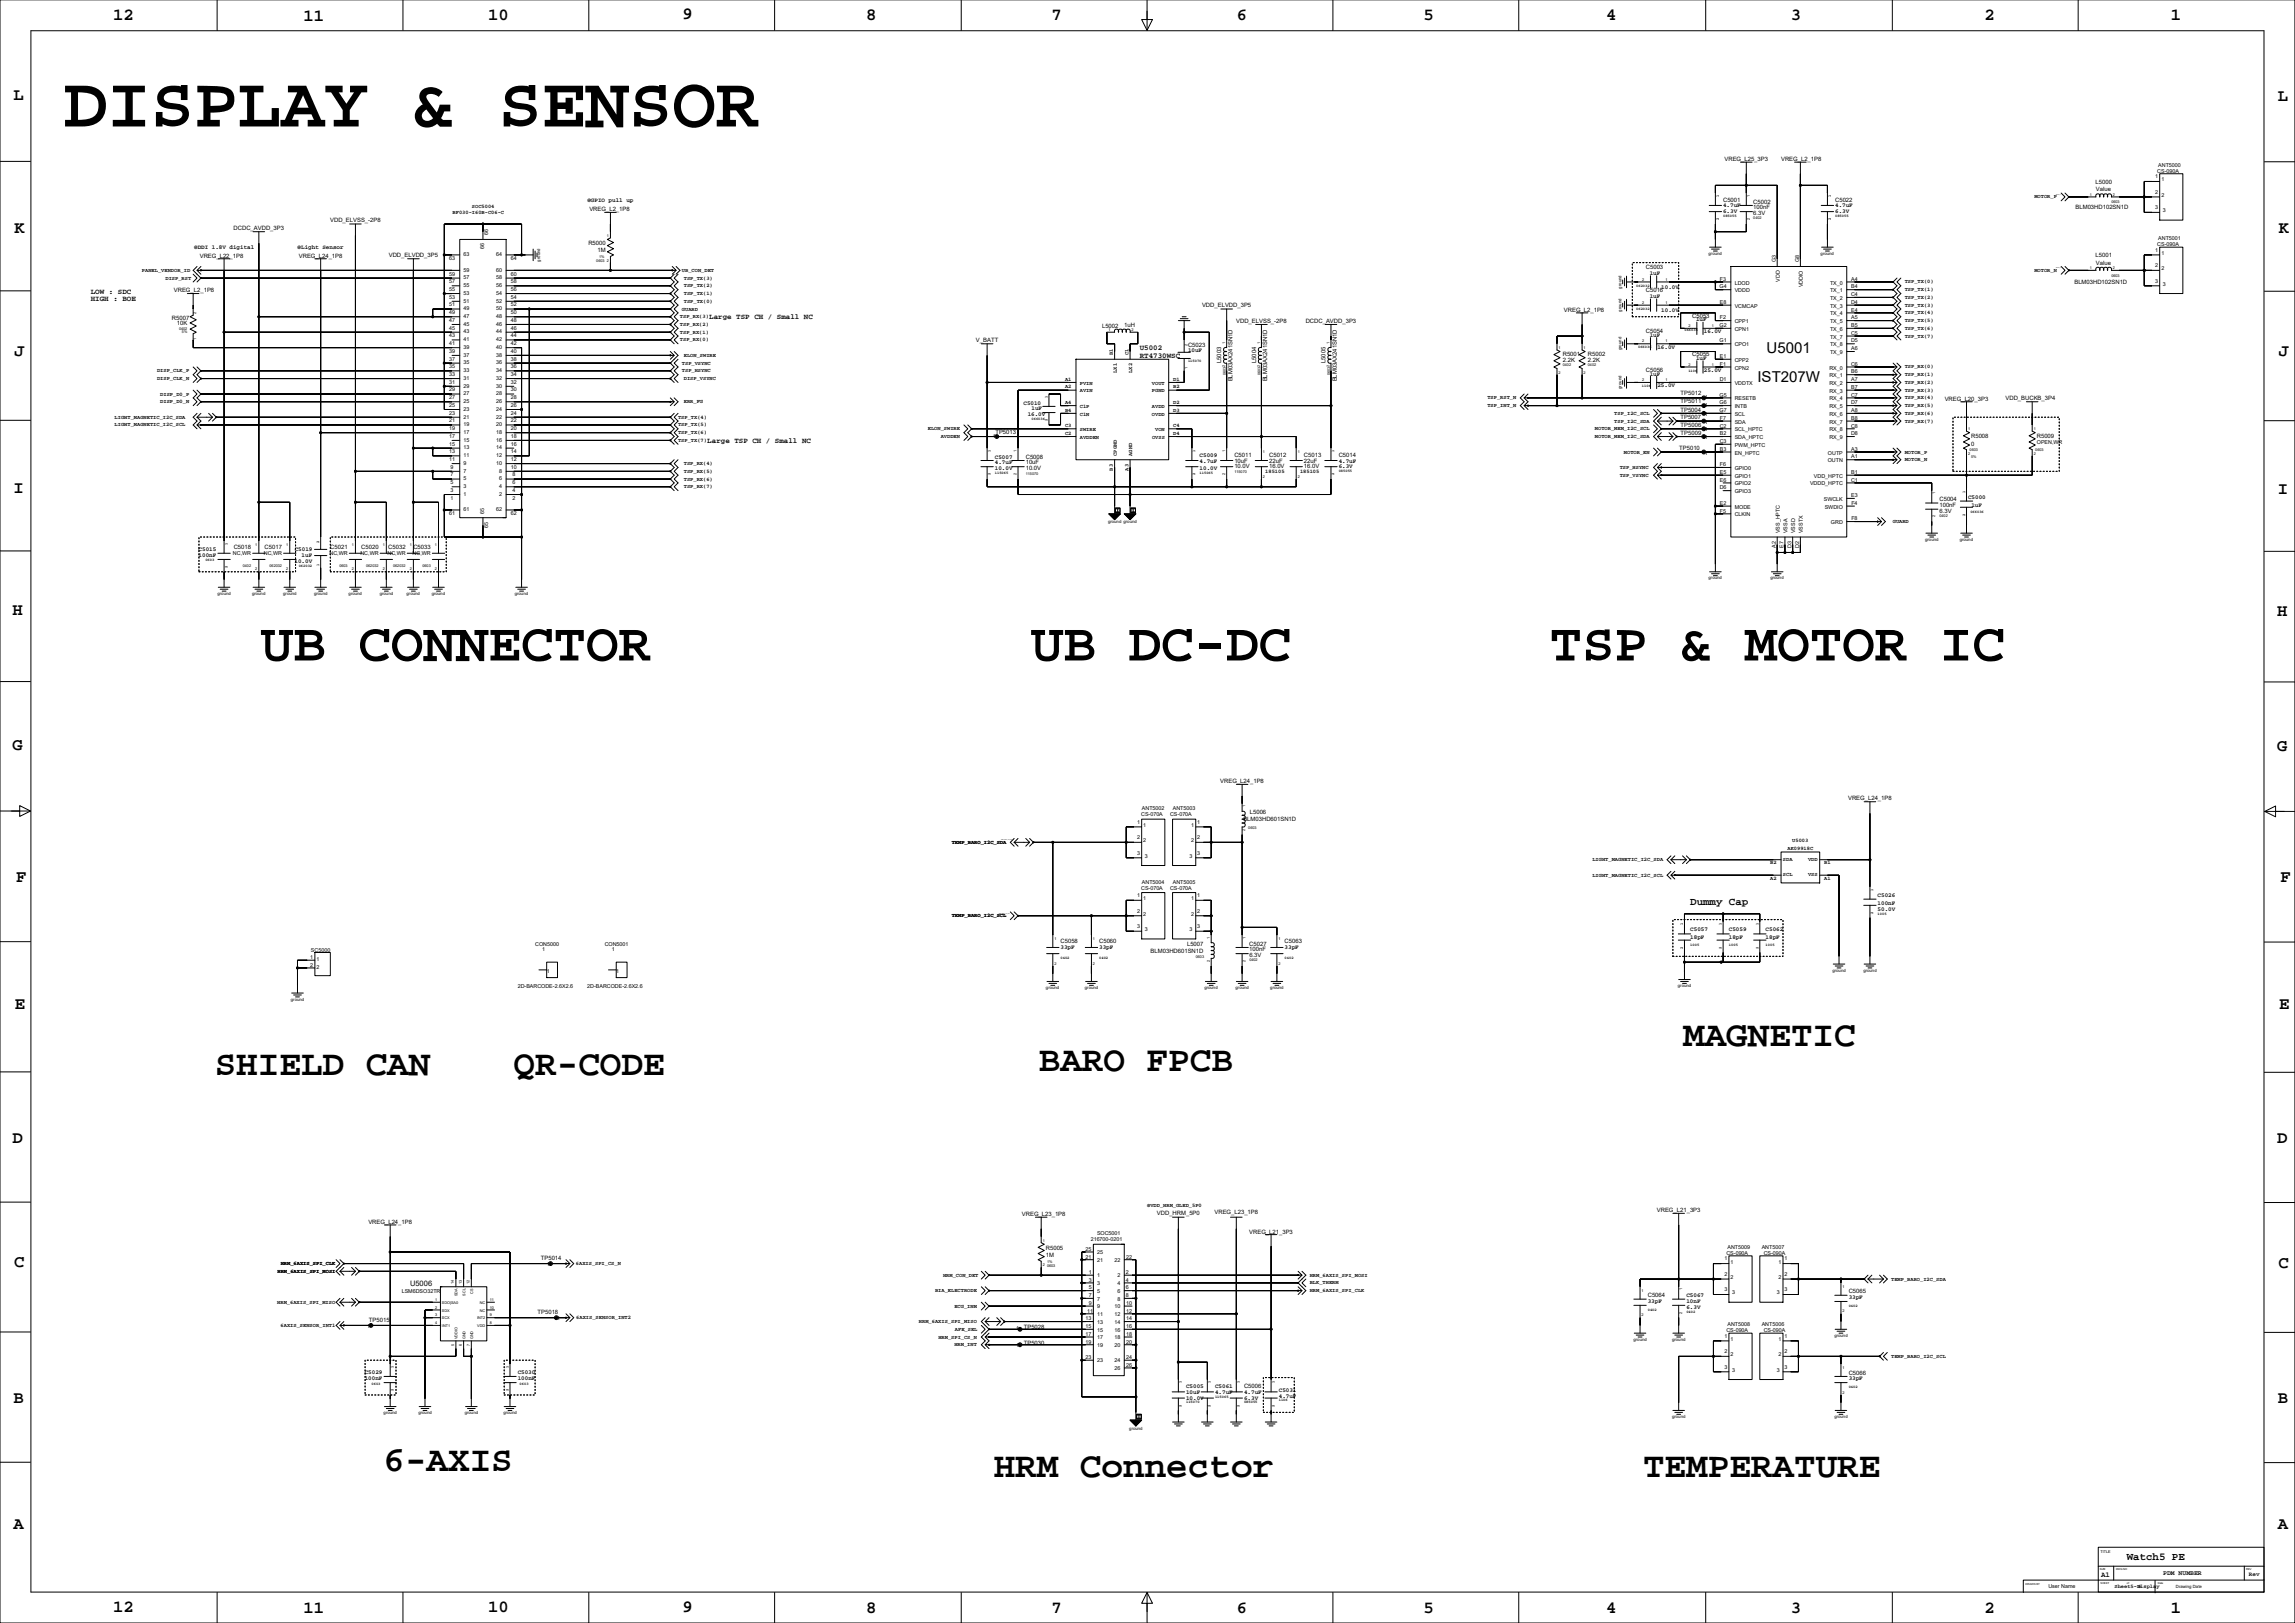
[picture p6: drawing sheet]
<svg xmlns="http://www.w3.org/2000/svg" width="1508mm" height="1066mm" viewBox="0 0 1508 1066" stroke-linecap="round" stroke-linejoin="round" font-family="sans-serif">
<defs><g id="words">
<text font-size="47.6" x="42" y="83">DISPLAY &amp; SENSOR</text>
<g font-size="35.6">
<text x="171" y="434">UB CONNECTOR</text>
<text x="678" y="434">UB DC-DC</text>
<text x="1018" y="434">TSP &amp; MOTOR IC</text>
</g>
<g font-size="23.6">
<text x="1106" y="687">MAGNETIC</text>
<text x="141" y="706">SHIELD CAN</text>
<text x="338" y="706">QR-CODE</text>
<text x="683" y="704">BARO FPCB</text>
<text x="252" y="966">6-AXIS</text>
<text x="653" y="970">HRM Connector</text>
<text x="1080" y="970">TEMPERATURE</text>
</g>
<g font-size="11.3">
<text x="74" y="13">12</text>
<text x="199" y="13">11</text>
<text x="321" y="13">10</text>
<text x="449" y="13">9</text>
<text x="569" y="13">8</text>
<text x="691" y="13">7</text>
<text x="813" y="13">6</text>
<text x="936" y="13">5</text>
<text x="1056" y="13">4</text>
<text x="1177" y="13">3</text>
<text x="1304" y="13">2</text>
<text x="1427" y="13">1</text>
<text x="9" y="66">L</text>
<text x="1497" y="66">L</text>
<text x="10" y="153">K</text>
<text x="1498" y="153">K</text>
<text x="10" y="234">J</text>
<text x="1498" y="234">J</text>
<text x="9" y="324">I</text>
<text x="1497" y="324">I</text>
<text x="8" y="404">H</text>
<text x="1497" y="405">H</text>
<text x="8" y="493">G</text>
<text x="1497" y="493">G</text>
<text x="11" y="580">F</text>
<text x="1499" y="580">F</text>
<text x="10" y="663">E</text>
<text x="1498" y="663">E</text>
<text x="8" y="751">D</text>
<text x="1497" y="751">D</text>
<text x="9" y="833">C</text>
<text x="1498" y="833">C</text>
<text x="9" y="922">B</text>
<text x="1497" y="922">B</text>
<text x="9" y="1005">A</text>
<text x="1497" y="1005">A</text>
<text x="74" y="1059">12</text>
<text x="199" y="1060">11</text>
<text x="321" y="1059">10</text>
<text x="449" y="1059">9</text>
<text x="569" y="1060">8</text>
<text x="691" y="1060">7</text>
<text x="813" y="1060">6</text>
<text x="936" y="1060">5</text>
<text x="1056" y="1060">4</text>
<text x="1177" y="1060">3</text>
<text x="1304" y="1060">2</text>
<text x="1427" y="1060">1</text>
</g>
<g font-size="9.9">
<text x="1161" y="232">U5001</text>
<text x="1155" y="251">IST207W</text>
</g>
<g font-size="7.1">
<text x="1111" y="595">Dummy Cap</text>
<text x="1398" y="1025">Watch5 PE</text>
</g>
<g font-size="4.9">
<text x="60" y="193">LOW : SDC</text>
<text x="60" y="198">HIGH : BOE</text>
<text x="466" y="210">Large TSP CH / Small NC</text>
<text x="749" y="230">U5002</text>
<text x="749" y="235">RT4730WSC</text>
<text x="465" y="291">Large TSP CH / Small NC</text>
<text x="270" y="845">U5006</text>
<text x="1381" y="1036">A1</text>
</g>
<text font-size="4.2" x="1422" y="1035">PDM NUMBER</text>
<g font-size="3.9">
<text x="1133" y="106">VREG_L25_3P3</text>
<text x="1171" y="106">VREG_L2_1P8</text>
<text x="1377" y="121">L5000</text>
<text x="1378" y="126">Value</text>
<text x="386" y="133">@GPIO pull up</text>
<text x="1133" y="136">4.7uF</text>
<text x="1133" y="133">C5001</text>
<text x="1152" y="138">100nF</text>
<text x="1152" y="134">C5002</text>
<text x="1206" y="136">4.7uF</text>
<text x="1206" y="133">C5022</text>
<text x="1364" y="137">BLM03HD102SN1D</text>
<text x="387" y="139">VREG_L2_1P8</text>
<text x="1133" y="140">6.3V</text>
<text x="1152" y="141">6.3V</text>
<text x="1206" y="140">6.3V</text>
<text x="217" y="146">VDD_ELVSS_-2P8</text>
<text x="154" y="151">DCDC_AVDD_3P3</text>
<text x="387" y="161">R5000</text>
<text x="128" y="164">@DDI 1.8V digital</text>
<text x="196" y="164">@Light Sensor</text>
<text x="393" y="166">1M</text>
<text x="131" y="169">VREG_L22_1P8</text>
<text x="196" y="169">VREG_L24_1P8</text>
<text x="256" y="169">VDD_ELVDD_3P5</text>
<text x="1377" y="169">L5001</text>
<text x="1082" y="177">C5003</text>
<text x="1378" y="174">Value</text>
<text x="1084" y="181">1uF</text>
<text x="1092" y="190">10.0V</text>
<text x="1363" y="187">BLM03HD102SN1D</text>
<text x="114" y="192">VREG_L2_1P8</text>
<text x="1082" y="192">C5016</text>
<text x="1084" y="196">1uF</text>
<text x="790" y="202">VDD_ELVDD_3P5</text>
<text x="113" y="210">R5007</text>
<text x="1028" y="205">VREG_L2_1P8</text>
<text x="1092" y="205">10.0V</text>
<text x="1112" y="209">C5053</text>
<text x="116" y="214">10K</text>
<text x="724" y="215">L5002</text>
<text x="739" y="215">1uH</text>
<text x="813" y="212">VDD_ELVSS_-2P8</text>
<text x="858" y="212">DCDC_AVDD_3P3</text>
<text x="1115" y="211">1uF</text>
<text x="1082" y="219">C5054</text>
<text x="1084" y="221">1uF</text>
<text x="1120" y="219">16.0V</text>
<text x="641" y="225">V_BATT</text>
<text x="781" y="228">C5023</text>
<text x="781" y="232">10uF</text>
<text x="1089" y="229">16.0V</text>
<text x="803" y="239" transform="rotate(-90 803 239)">L5003</text>
<text x="826" y="239" transform="rotate(-90 826 239)">L5004</text>
<text x="871" y="239" transform="rotate(-90 871 239)">L5005</text>
<text x="1027" y="234">R5001</text>
<text x="1027" y="238">2.2K</text>
<text x="1044" y="234">R5002</text>
<text x="1044" y="238">2.2K</text>
<text x="1112" y="234">C5055</text>
<text x="1115" y="237">1uF</text>
<text x="1082" y="244">C5056</text>
<text x="1120" y="244">25.0V</text>
<text x="810" y="251" transform="rotate(-90 810 251)">BLM03AX241SN1D</text>
<text x="833" y="251" transform="rotate(-90 833 251)">BLM03AX241SN1D</text>
<text x="879" y="251" transform="rotate(-90 879 251)">BLM03AX241SN1D</text>
<text x="1084" y="247">1uF</text>
<text x="1089" y="254">25.0V</text>
<text x="1105" y="260">TP5012</text>
<text x="1278" y="263">VREG_L20_3P3</text>
<text x="1318" y="263">VDD_BUCKB_3P4</text>
<text x="673" y="266">C5010</text>
<text x="678" y="270">1uF</text>
<text x="1105" y="265">TP5011</text>
<text x="675" y="273">16.0V</text>
<text x="1105" y="270">TP5004</text>
<text x="1105" y="276">TP5007</text>
<text x="1105" y="281">TP5006</text>
<text x="654" y="285">TP5013</text>
<text x="1105" y="286">TP5009</text>
<text x="1296" y="288">R5008</text>
<text x="1339" y="288">R5009</text>
<text x="1296" y="293">0</text>
<text x="1104" y="296">TP5010</text>
<text x="654" y="301">C5007</text>
<text x="654" y="305">4.7uF</text>
<text x="674" y="301">C5008</text>
<text x="674" y="305">10uF</text>
<text x="788" y="304">4.7uF</text>
<text x="788" y="300">C5009</text>
<text x="811" y="304">10uF</text>
<text x="811" y="300">C5011</text>
<text x="834" y="300">C5012</text>
<text x="834" y="304">22uF</text>
<text x="857" y="300">C5013</text>
<text x="857" y="304">22uF</text>
<text x="880" y="304">4.7uF</text>
<text x="880" y="300">C5014</text>
<text x="654" y="309">10.0V</text>
<text x="674" y="309">10.0V</text>
<text x="788" y="309">10.0V</text>
<text x="811" y="308">10.0V</text>
<text x="834" y="308">16.0V</text>
<text x="857" y="308">16.0V</text>
<text x="880" y="308">6.3V</text>
<text x="1275" y="329">C5004</text>
<text x="1294" y="328">C5000</text>
<text x="1275" y="333">100nF</text>
<text x="1296" y="333">1uF</text>
<text x="1275" y="337">6.3V</text>
<text x="131" y="362">C5015</text>
<text x="131" y="366">100nF</text>
<text x="154" y="361">C5018</text>
<text x="174" y="361">C5017</text>
<text x="194" y="362">C5019</text>
<text x="217" y="361">C5021</text>
<text x="237" y="361">C5020</text>
<text x="255" y="361">C5032</text>
<text x="272" y="361">C5033</text>
<text x="194" y="370">10.0V</text>
<text x="198" y="366">1uF</text>
<text x="802" y="515">VREG_L24_1P8</text>
<text x="1215" y="526">VREG_L24_1P8</text>
<text x="817" y="540">BLM03HD601SN1D</text>
<text x="822" y="535">L5006</text>
<text x="1234" y="590">C5026</text>
<text x="1234" y="595">100nF</text>
<text x="1234" y="599">50.0V</text>
<text x="1111" y="612">C5057</text>
<text x="1111" y="617">18pF</text>
<text x="1136" y="612">C5059</text>
<text x="1136" y="617">18pF</text>
<text x="1161" y="617">18pF</text>
<text x="1161" y="612">C5062</text>
<text x="697" y="624">33pF</text>
<text x="697" y="620">C5058</text>
<text x="722" y="624">33pF</text>
<text x="722" y="620">C5060</text>
<text x="780" y="621">L5007</text>
<text x="821" y="621">C5027</text>
<text x="844" y="624">33pF</text>
<text x="844" y="620">C5063</text>
<text x="756" y="626">BLM03HD601SN1D</text>
<text x="821" y="625">100nF</text>
<text x="821" y="629">6.3V</text>
<text x="798" y="798">VREG_L23_1P8</text>
<text x="1089" y="796">VREG_L21_3P3</text>
<text x="672" y="799">VREG_L23_1P8</text>
<text x="760" y="799">VDD_HRM_5P0</text>
<text x="242" y="804">VREG_L24_1P8</text>
<text x="821" y="811">VREG_L21_3P3</text>
<text x="687" y="821">R5005</text>
<text x="356" y="828">TP5014</text>
<text x="687" y="826">1M</text>
<text x="1215" y="850">C5065</text>
<text x="1083" y="852">C5064</text>
<text x="1083" y="856">33pF</text>
<text x="1108" y="856">10nF</text>
<text x="1108" y="852">C5067</text>
<text x="1215" y="854">33pF</text>
<text x="353" y="863">TP5018</text>
<text x="1108" y="860">6.3V</text>
<text x="243" y="868">TP5015</text>
<text x="673" y="874">TP5028</text>
<text x="673" y="884">TP5030</text>
<text x="240" y="903">C5029</text>
<text x="340" y="903">C5030</text>
<text x="1215" y="903">C5066</text>
<text x="240" y="907">100nF</text>
<text x="340" y="907">100nF</text>
<text x="1215" y="907">33pF</text>
<text x="780" y="916">10uF</text>
<text x="780" y="912">C5005</text>
<text x="799" y="912">C5061</text>
<text x="799" y="916">4.7uF</text>
<text x="818" y="912">C5006</text>
<text x="818" y="916">4.7uF</text>
<text x="841" y="915">C5031</text>
<text x="780" y="920">10.0V</text>
<text x="818" y="920">6.3V</text>
<text x="841" y="918">4.7uF</text>
<text x="1478" y="1036">Rev</text>
</g>
<g font-size="3.5">
<text x="1418" y="114">CS-090A</text>
<text x="1419" y="110">ANT5000</text>
<text x="1417" y="117">1</text>
<text x="1421" y="119">1</text>
<text x="1337" y="130">MOTOR_P</text>
<text x="1417" y="127">2</text>
<text x="1421" y="129">2</text>
<text x="310" y="137">SOC5004</text>
<text x="1417" y="137">3</text>
<text x="298" y="141">BF030-I60B-C06-C</text>
<text x="1422" y="140">3</text>
<text x="321" y="154" transform="rotate(-90 321 154)">66</text>
<text x="1418" y="162">CS-090A</text>
<text x="1419" y="158">ANT5001</text>
<text x="318" y="164" transform="rotate(-90 318 164)">66</text>
<text x="1417" y="165">1</text>
<text x="1421" y="167">1</text>
<text x="295" y="171">63</text>
<text x="305" y="168">63</text>
<text x="326" y="168">64</text>
<text x="336" y="171">64</text>
<text x="1167" y="172" transform="rotate(-90 1167 172)">G3</text>
<text x="1183" y="172" transform="rotate(-90 1183 172)">G8</text>
<text x="93" y="179">PANEL_VENDOR_ID</text>
<text x="305" y="178">59</text>
<text x="326" y="178">60</text>
<text x="448" y="179">UB_CON_DET</text>
<text x="1337" y="179">MOTOR_N</text>
<text x="1417" y="176">2</text>
<text x="1421" y="178">2</text>
<text x="109" y="184">DISP_RST</text>
<text x="295" y="181">59</text>
<text x="305" y="184">57</text>
<text x="326" y="184">58</text>
<text x="336" y="181">60</text>
<text x="449" y="184">TSP_TX(3)</text>
<text x="1131" y="184">F3</text>
<text x="1170" y="185" transform="rotate(-90 1170 185)">VDD</text>
<text x="1217" y="184">A4</text>
<text x="1417" y="186">3</text>
<text x="295" y="186">57</text>
<text x="295" y="191">55</text>
<text x="305" y="189">55</text>
<text x="326" y="189">56</text>
<text x="336" y="186">58</text>
<text x="336" y="191">56</text>
<text x="449" y="189">TSP_TX(2)</text>
<text x="1130" y="189">G4</text>
<text x="1140" y="187">LDOD</text>
<text x="1185" y="189" transform="rotate(-90 1185 189)">VDDIO</text>
<text x="1203" y="187">TX_0</text>
<text x="1217" y="189">B4</text>
<text x="1252" y="186">TSP_TX(0)</text>
<text x="1252" y="191">TSP_TX(1)</text>
<text x="1422" y="188">3</text>
<text x="295" y="196">53</text>
<text x="305" y="194">53</text>
<text x="326" y="194">54</text>
<text x="336" y="196">54</text>
<text x="449" y="194">TSP_TX(1)</text>
<text x="1140" y="192">VDDD</text>
<text x="1203" y="192">TX_1</text>
<text x="1203" y="197">TX_2</text>
<text x="1217" y="195">C4</text>
<text x="1252" y="196">TSP_TX(2)</text>
<text x="295" y="201">51</text>
<text x="305" y="204">49</text>
<text x="305" y="199">51</text>
<text x="326" y="199">52</text>
<text x="326" y="204">50</text>
<text x="336" y="201">52</text>
<text x="449" y="199">TSP_TX(0)</text>
<text x="1130" y="200">E8</text>
<text x="1140" y="202">VCMCAP</text>
<text x="1203" y="202">TX_3</text>
<text x="1217" y="200">D4</text>
<text x="1252" y="201">TSP_TX(3)</text>
<text x="295" y="206">49</text>
<text x="305" y="209">47</text>
<text x="326" y="209">48</text>
<text x="336" y="206">50</text>
<text x="447" y="209">TSP_RX(3)</text>
<text x="448" y="204">GUARD</text>
<text x="1131" y="210">F2</text>
<text x="1203" y="207">TX_4</text>
<text x="1217" y="210">A5</text>
<text x="1217" y="205">E4</text>
<text x="1252" y="207">TSP_TX(4)</text>
<text x="295" y="212">47</text>
<text x="305" y="214">45</text>
<text x="326" y="214">46</text>
<text x="336" y="212">48</text>
<text x="447" y="214">TSP_RX(2)</text>
<text x="1130" y="215">G2</text>
<text x="1140" y="212">CPP1</text>
<text x="1203" y="212">TX_5</text>
<text x="1217" y="215">B5</text>
<text x="1252" y="212">TSP_TX(5)</text>
<text x="295" y="217">45</text>
<text x="295" y="222">43</text>
<text x="305" y="219">43</text>
<text x="326" y="219">44</text>
<text x="336" y="222">44</text>
<text x="336" y="217">46</text>
<text x="447" y="219">TSP_RX(1)</text>
<text x="1140" y="217">CPN1</text>
<text x="1203" y="217">TX_6</text>
<text x="1217" y="220">C5</text>
<text x="1252" y="217">TSP_TX(6)</text>
<text x="1252" y="222">TSP_TX(7)</text>
<text x="295" y="227">41</text>
<text x="305" y="224">41</text>
<text x="326" y="224">42</text>
<text x="336" y="227">42</text>
<text x="447" y="224">TSP_RX(0)</text>
<text x="1130" y="225">G1</text>
<text x="1140" y="228">CPO1</text>
<text x="1203" y="223">TX_7</text>
<text x="1203" y="228">TX_8</text>
<text x="1217" y="225">D5</text>
<text x="295" y="232">39</text>
<text x="305" y="229">39</text>
<text x="326" y="229">40</text>
<text x="336" y="232">40</text>
<text x="731" y="233" transform="rotate(-90 731 233)">B1</text>
<text x="742" y="233" transform="rotate(-90 742 233)">C1</text>
<text x="1203" y="233">TX_9</text>
<text x="1217" y="230">A6</text>
<text x="295" y="237">37</text>
<text x="305" y="239">35</text>
<text x="305" y="234">37</text>
<text x="326" y="239">36</text>
<text x="326" y="234">38</text>
<text x="336" y="237">38</text>
<text x="448" y="240">TSP_VSYNC</text>
<text x="449" y="235">ELON_SWIRE</text>
<text x="1130" y="235">E1</text>
<text x="1140" y="238">CPP2</text>
<text x="103" y="245">DISP_CLK_P</text>
<text x="295" y="242">35</text>
<text x="305" y="245">33</text>
<text x="326" y="245">34</text>
<text x="336" y="242">36</text>
<text x="448" y="245">TSP_HSYNC</text>
<text x="734" y="245" transform="rotate(-90 734 245)">LX1</text>
<text x="744" y="245" transform="rotate(-90 744 245)">LX2</text>
<text x="1131" y="240">F1</text>
<text x="1140" y="243">CPN2</text>
<text x="1202" y="243">RX_0</text>
<text x="1217" y="240">C6</text>
<text x="1217" y="245">B6</text>
<text x="1252" y="242">TSP_RX(0)</text>
<text x="103" y="250">DISP_CLK_N</text>
<text x="295" y="247">33</text>
<text x="305" y="250">31</text>
<text x="326" y="250">32</text>
<text x="336" y="247">34</text>
<text x="449" y="250">DISP_VSYNC</text>
<text x="700" y="250">A1</text>
<text x="771" y="250">D1</text>
<text x="1130" y="250">D1</text>
<text x="1202" y="248">RX_1</text>
<text x="1217" y="250">A7</text>
<text x="1252" y="247">TSP_RX(1)</text>
<text x="295" y="257">29</text>
<text x="295" y="252">31</text>
<text x="305" y="255">29</text>
<text x="326" y="255">30</text>
<text x="336" y="257">30</text>
<text x="336" y="252">32</text>
<text x="700" y="255">A2</text>
<text x="710" y="258">AVIN</text>
<text x="710" y="253">PVIN</text>
<text x="757" y="253">VOUT</text>
<text x="757" y="258">PGND</text>
<text x="771" y="255">B2</text>
<text x="1140" y="253">VDDTX</text>
<text x="1202" y="253">RX_2</text>
<text x="1217" y="256">B7</text>
<text x="1252" y="252">TSP_RX(2)</text>
<text x="1252" y="257">TSP_RX(3)</text>
<text x="105" y="260">DISP_D0_P</text>
<text x="295" y="262">27</text>
<text x="305" y="260">27</text>
<text x="326" y="260">28</text>
<text x="336" y="262">28</text>
<text x="978" y="262">TSP_RST_N</text>
<text x="1120" y="262">1</text>
<text x="1130" y="261">G5</text>
<text x="1140" y="263">RESETB</text>
<text x="1202" y="258">RX_3</text>
<text x="1202" y="263">RX_4</text>
<text x="1217" y="261">C7</text>
<text x="1252" y="262">TSP_RX(4)</text>
<text x="105" y="265">DISP_D0_N</text>
<text x="295" y="267">25</text>
<text x="305" y="265">25</text>
<text x="305" y="270">23</text>
<text x="326" y="270">24</text>
<text x="326" y="265">26</text>
<text x="336" y="267">26</text>
<text x="449" y="265">ERR_FG</text>
<text x="700" y="265">A4</text>
<text x="710" y="268">C1P</text>
<text x="757" y="268">AVDD</text>
<text x="771" y="265">D2</text>
<text x="978" y="268">TSP_INT_N</text>
<text x="1120" y="267">1</text>
<text x="1130" y="266">G6</text>
<text x="1140" y="268">INTB</text>
<text x="1202" y="268">RX_5</text>
<text x="1217" y="266">D7</text>
<text x="1252" y="268">TSP_RX(5)</text>
<text x="75" y="275">LIGHT_MAGNETIC_I2C_SDA</text>
<text x="295" y="272">23</text>
<text x="305" y="275">21</text>
<text x="326" y="275">22</text>
<text x="336" y="272">24</text>
<text x="446" y="275">TSP_TX(4)</text>
<text x="700" y="270">B4</text>
<text x="710" y="273">C1N</text>
<text x="757" y="273">OVDD</text>
<text x="771" y="270">D3</text>
<text x="1061" y="273">TSP_I2C_SCL</text>
<text x="1120" y="273">1</text>
<text x="1130" y="271">G7</text>
<text x="1131" y="276">F7</text>
<text x="1140" y="273">SCL</text>
<text x="1202" y="273">RX_6</text>
<text x="1217" y="271">A8</text>
<text x="1217" y="276">B8</text>
<text x="1252" y="273">TSP_RX(6)</text>
<text x="75" y="280">LIGHT_MAGNETIC_I2C_SCL</text>
<text x="295" y="278">21</text>
<text x="305" y="280">19</text>
<text x="326" y="280">20</text>
<text x="336" y="278">22</text>
<text x="446" y="280">TSP_TX(5)</text>
<text x="700" y="281">C3</text>
<text x="771" y="281">C4</text>
<text x="1061" y="278">TSP_I2C_SDA</text>
<text x="1120" y="278">1</text>
<text x="1130" y="281">C2</text>
<text x="1140" y="278">SDA</text>
<text x="1202" y="278">RX_7</text>
<text x="1217" y="281">C8</text>
<text x="1252" y="278">TSP_RX(7)</text>
<text x="295" y="288">17</text>
<text x="295" y="283">19</text>
<text x="305" y="285">17</text>
<text x="326" y="285">18</text>
<text x="336" y="283">20</text>
<text x="336" y="288">18</text>
<text x="446" y="285">TSP_TX(6)</text>
<text x="610" y="283">ELON_SWIRE</text>
<text x="618" y="288">AVDDEN</text>
<text x="653" y="288">1</text>
<text x="700" y="286">C2</text>
<text x="710" y="283">SWIRE</text>
<text x="759" y="283">VON</text>
<text x="771" y="286">D4</text>
<text x="1048" y="283">MOTOR_MEM_I2C_SCL</text>
<text x="1048" y="288">MOTOR_MEM_I2C_SDA</text>
<text x="1120" y="283">1</text>
<text x="1130" y="286">B2</text>
<text x="1140" y="283">SCL_HPTC</text>
<text x="1202" y="283">RX_8</text>
<text x="1217" y="286">D8</text>
<text x="295" y="293">15</text>
<text x="305" y="290">15</text>
<text x="326" y="290">16</text>
<text x="336" y="293">16</text>
<text x="446" y="290">TSP_TX(7)</text>
<text x="710" y="288">AVDDEN</text>
<text x="757" y="288">OVSS</text>
<text x="1120" y="289">1</text>
<text x="1130" y="291">C3</text>
<text x="1140" y="294">PWM_HPTC</text>
<text x="1140" y="289">SDA_HPTC</text>
<text x="1202" y="289">RX_9</text>
<text x="1339" y="292">OPEN,WR</text>
<text x="295" y="298">13</text>
<text x="305" y="295">13</text>
<text x="326" y="295">14</text>
<text x="336" y="298">14</text>
<text x="734" y="300" transform="rotate(-90 734 300)">CPGND</text>
<text x="744" y="300" transform="rotate(-90 744 300)">AGND</text>
<text x="1067" y="298">MOTOR_EN</text>
<text x="1120" y="299">1</text>
<text x="1130" y="296">B3</text>
<text x="1140" y="299">EN_HPTC</text>
<text x="1202" y="299">OUTP</text>
<text x="1217" y="296">A3</text>
<text x="1252" y="298">MOTOR_P</text>
<text x="295" y="303">11</text>
<text x="305" y="305">9</text>
<text x="305" y="300">11</text>
<text x="326" y="305">10</text>
<text x="326" y="300">12</text>
<text x="336" y="303">12</text>
<text x="449" y="306">TSP_RX(4)</text>
<text x="1201" y="304">OUTN</text>
<text x="1217" y="301">A1</text>
<text x="1252" y="303">MOTOR_N</text>
<text x="296" y="308">9</text>
<text x="305" y="311">7</text>
<text x="328" y="311">8</text>
<text x="336" y="308">10</text>
<text x="449" y="311">TSP_RX(5)</text>
<text x="731" y="309" transform="rotate(-90 731 309)">B3</text>
<text x="742" y="309" transform="rotate(-90 742 309)">A3</text>
<text x="832" y="311">185105</text>
<text x="855" y="311">185105</text>
<text x="1065" y="308">TSP_HSYNC</text>
<text x="1130" y="311">E5</text>
<text x="1131" y="306">F6</text>
<text x="1140" y="309">GPIO0</text>
<text x="1217" y="311">B1</text>
<text x="296" y="313">7</text>
<text x="305" y="316">5</text>
<text x="328" y="316">6</text>
<text x="337" y="313">8</text>
<text x="449" y="316">TSP_RX(6)</text>
<text x="1065" y="313">TSP_VSYNC</text>
<text x="1130" y="316">E6</text>
<text x="1140" y="314">GPIO1</text>
<text x="1192" y="314">VDD_HPTC</text>
<text x="1217" y="316">C1</text>
<text x="296" y="323">3</text>
<text x="296" y="318">5</text>
<text x="305" y="321">3</text>
<text x="328" y="321">4</text>
<text x="337" y="318">6</text>
<text x="337" y="323">4</text>
<text x="449" y="321">TSP_RX(7)</text>
<text x="1130" y="322">D6</text>
<text x="1140" y="319">GPIO2</text>
<text x="1190" y="319">VDDD_HPTC</text>
<text x="296" y="328">1</text>
<text x="305" y="326">1</text>
<text x="328" y="326">2</text>
<text x="337" y="328">2</text>
<text x="1140" y="324">GPIO3</text>
<text x="1199" y="329">SWCLK</text>
<text x="1217" y="327">E3</text>
<text x="305" y="336">61</text>
<text x="326" y="336">62</text>
<text x="1130" y="332">E2</text>
<text x="1140" y="334">MODE</text>
<text x="1199" y="334">SWDIO</text>
<text x="1217" y="332">F4</text>
<text x="295" y="338">61</text>
<text x="318" y="338" transform="rotate(-90 318 338)">65</text>
<text x="336" y="338">62</text>
<text x="1131" y="337">F5</text>
<text x="1140" y="339">CLKIN</text>
<text x="1217" y="342">F8</text>
<text x="321" y="347" transform="rotate(-90 321 347)">65</text>
<text x="1203" y="344">GRD</text>
<text x="1244" y="344">GUARD</text>
<text x="1170" y="350" transform="rotate(-90 1170 350)">VSS_HPTC</text>
<text x="1175" y="350" transform="rotate(-90 1175 350)">VSSA</text>
<text x="1180" y="350" transform="rotate(-90 1180 350)">VSSD</text>
<text x="1185" y="350" transform="rotate(-90 1185 350)">VSSTX</text>
<text x="153" y="365">NC,WR</text>
<text x="173" y="365">NC,WR</text>
<text x="217" y="365">NC,WR</text>
<text x="237" y="365">NC,WR</text>
<text x="255" y="365">NC,WR</text>
<text x="271" y="365">NC,WR</text>
<text x="1167" y="360" transform="rotate(-90 1167 360)">A2</text>
<text x="1172" y="360" transform="rotate(-90 1172 360)">E7</text>
<text x="1177" y="360" transform="rotate(-90 1177 360)">D3</text>
<text x="1183" y="360" transform="rotate(-90 1183 360)">D2</text>
<text x="751" y="533">ANT5002</text>
<text x="771" y="533">ANT5003</text>
<text x="750" y="536">CS-070A</text>
<text x="769" y="536">CS-070A</text>
<text x="747" y="541">1</text>
<text x="751" y="543">1</text>
<text x="783" y="543">1</text>
<text x="787" y="541">1</text>
<text x="747" y="551">2</text>
<text x="787" y="551">2</text>
<text x="626" y="554">TEMP_BARO_I2C_SDA</text>
<text x="751" y="553">2</text>
<text x="783" y="553">2</text>
<text x="1178" y="553">U5003</text>
<text x="747" y="562">3</text>
<text x="753" y="564">3</text>
<text x="782" y="564">3</text>
<text x="787" y="562">3</text>
<text x="1175" y="558">AK09918C</text>
<text x="1047" y="566">LIGHT_MAGNETIC_I2C_SDA</text>
<text x="1163" y="568">B2</text>
<text x="1172" y="565">SDA</text>
<text x="1188" y="565">VDD</text>
<text x="1199" y="568">B1</text>
<text x="1172" y="576">SCL</text>
<text x="1188" y="576">VSS</text>
<text x="751" y="581">ANT5004</text>
<text x="771" y="581">ANT5005</text>
<text x="1047" y="576">LIGHT_MAGNETIC_I2C_SCL</text>
<text x="1163" y="578">A2</text>
<text x="1199" y="578">A1</text>
<text x="750" y="585">CS-070A</text>
<text x="769" y="585">CS-070A</text>
<text x="747" y="590">1</text>
<text x="751" y="592">1</text>
<text x="783" y="592">1</text>
<text x="787" y="590">1</text>
<text x="747" y="600">2</text>
<text x="787" y="600">2</text>
<text x="626" y="603">TEMP_BARO_I2C_SCL</text>
<text x="751" y="602">2</text>
<text x="783" y="602">2</text>
<text x="747" y="610">3</text>
<text x="753" y="612">3</text>
<text x="782" y="612">3</text>
<text x="787" y="610">3</text>
<text x="352" y="621">CON5000</text>
<text x="397" y="621">CON5001</text>
<text x="204" y="625">SC5000</text>
<text x="356" y="625">1</text>
<text x="402" y="625">1</text>
<text x="204" y="630">1</text>
<text x="204" y="635">2</text>
<text x="208" y="631">1</text>
<text x="208" y="636">2</text>
<text x="359" y="639">1</text>
<text x="405" y="639">1</text>
<text x="340" y="649">2D-BARCODE-2.6X2.6</text>
<text x="386" y="649">2D-BARCODE-2.6X2.6</text>
<text x="754" y="793">@VDD_HRM_GLED_5P0</text>
<text x="717" y="816">216700-0201</text>
<text x="721" y="811">SOC5001</text>
<text x="714" y="822">25</text>
<text x="1135" y="821">ANT5009</text>
<text x="1158" y="821">ANT5007</text>
<text x="714" y="827">21</text>
<text x="721" y="824">25</text>
<text x="740" y="827">22</text>
<text x="1135" y="825">CS-090A</text>
<text x="1159" y="825">CS-090A</text>
<text x="185" y="831">HRM_6AXIS_SPI_CLK</text>
<text x="359" y="832">1</text>
<text x="379" y="831">6AXIS_SPI_CS_N</text>
<text x="721" y="829">21</text>
<text x="733" y="829">22</text>
<text x="1133" y="828">1</text>
<text x="1137" y="830">1</text>
<text x="1169" y="830">1</text>
<text x="1173" y="828">1</text>
<text x="182" y="836">HRM_6AXIS_SPI_MOSI</text>
<text x="620" y="839">HRM_CON_DET</text>
<text x="716" y="837">1</text>
<text x="721" y="839">1</text>
<text x="734" y="839">2</text>
<text x="740" y="837">2</text>
<text x="861" y="839">HRM_6AXIS_SPI_MOSI</text>
<text x="1133" y="838">2</text>
<text x="1173" y="838">2</text>
<text x="716" y="842">3</text>
<text x="721" y="844">3</text>
<text x="734" y="844">4</text>
<text x="740" y="842">4</text>
<text x="861" y="844">BLK_THERM</text>
<text x="1137" y="840">2</text>
<text x="1169" y="840">2</text>
<text x="1243" y="841">TEMP_BARO_I2C_SDA</text>
<text x="264" y="849">LSM6DSO32TR</text>
<text x="615" y="849">BIA_ELECTRODE</text>
<text x="716" y="847">5</text>
<text x="721" y="850">5</text>
<text x="734" y="850">6</text>
<text x="740" y="847">6</text>
<text x="861" y="849">HRM_6AXIS_SPI_CLK</text>
<text x="1133" y="849">3</text>
<text x="1138" y="851">3</text>
<text x="1168" y="851">3</text>
<text x="1173" y="849">3</text>
<text x="182" y="857">HRM_6AXIS_SPI_MISO</text>
<text x="716" y="857">9</text>
<text x="716" y="852">7</text>
<text x="721" y="855">7</text>
<text x="734" y="855">8</text>
<text x="740" y="852">8</text>
<text x="740" y="857">10</text>
<text x="627" y="859">ECG_INM</text>
<text x="715" y="862">11</text>
<text x="721" y="860">9</text>
<text x="733" y="860">10</text>
<text x="740" y="862">12</text>
<text x="366" y="868">1</text>
<text x="379" y="867">6AXIS_SENSOR_INT2</text>
<text x="604" y="869">HRM_6AXIS_SPI_MISO</text>
<text x="714" y="868">13</text>
<text x="721" y="865">11</text>
<text x="721" y="870">13</text>
<text x="733" y="870">14</text>
<text x="733" y="865">12</text>
<text x="740" y="868">14</text>
<text x="184" y="872">6AXIS_SENSOR_INT1</text>
<text x="241" y="873">1</text>
<text x="628" y="874">AFE_SEL</text>
<text x="668" y="874">1</text>
<text x="714" y="873">15</text>
<text x="721" y="875">15</text>
<text x="733" y="875">16</text>
<text x="740" y="873">16</text>
<text x="1135" y="875">CS-090A</text>
<text x="1135" y="872">ANT5008</text>
<text x="1158" y="872">ANT5006</text>
<text x="1159" y="875">CS-090A</text>
<text x="617" y="880">HRM_SPI_CS_N</text>
<text x="714" y="878">17</text>
<text x="721" y="880">17</text>
<text x="733" y="880">18</text>
<text x="740" y="878">18</text>
<text x="1133" y="879">1</text>
<text x="1137" y="881">1</text>
<text x="1169" y="881">1</text>
<text x="1173" y="879">1</text>
<text x="627" y="885">HRM_INT</text>
<text x="668" y="885">1</text>
<text x="714" y="883">19</text>
<text x="721" y="885">19</text>
<text x="733" y="885">20</text>
<text x="740" y="883">20</text>
<text x="714" y="893">23</text>
<text x="740" y="893">24</text>
<text x="1133" y="889">2</text>
<text x="1137" y="891">2</text>
<text x="1169" y="891">2</text>
<text x="1173" y="889">2</text>
<text x="1243" y="892">TEMP_BARO_I2C_SCL</text>
<text x="721" y="895">23</text>
<text x="733" y="895">24</text>
<text x="740" y="898">26</text>
<text x="1133" y="899">3</text>
<text x="1173" y="899">3</text>
<text x="733" y="900">26</text>
<text x="1138" y="901">3</text>
<text x="1168" y="901">3</text>
<text x="1346" y="1043">User Name</text>
<text x="1390" y="1044">Sheet5-Display</text>
<text x="1405" y="1044">6</text>
</g>
<g font-size="2.8">
<text x="1123" y="167">ground</text>
<text x="1197" y="167">ground</text>
<text x="355" y="172" transform="rotate(-90 355 172)">ground</text>
<text x="1066" y="190" transform="rotate(-90 1066 190)">ground</text>
<text x="1066" y="205" transform="rotate(-90 1066 205)">ground</text>
<text x="1066" y="230" transform="rotate(-90 1066 230)">ground</text>
<text x="1066" y="256" transform="rotate(-90 1066 256)">ground</text>
<text x="728" y="344">ground ground</text>
<text x="1265" y="355">ground</text>
<text x="1288" y="355">ground</text>
<text x="1123" y="381">ground</text>
<text x="1164" y="381">ground</text>
<text x="143" y="391">ground</text>
<text x="166" y="391">ground</text>
<text x="186" y="391">ground</text>
<text x="206" y="391">ground</text>
<text x="229" y="391">ground</text>
<text x="250" y="391">ground</text>
<text x="267" y="391">ground</text>
<text x="284" y="391">ground</text>
<text x="338" y="391">ground</text>
<text x="1204" y="638">ground</text>
<text x="1225" y="638">ground</text>
<text x="688" y="650">ground</text>
<text x="713" y="650">ground</text>
<text x="792" y="650">ground</text>
<text x="812" y="650">ground</text>
<text x="835" y="650">ground</text>
<text x="1103" y="649">ground</text>
<text x="191" y="657">ground</text>
<text x="1074" y="881">ground</text>
<text x="1099" y="881">ground</text>
<text x="1206" y="878">ground</text>
<text x="252" y="929">ground</text>
<text x="275" y="929">ground</text>
<text x="305" y="929">ground</text>
<text x="331" y="929">ground</text>
<text x="1099" y="932">ground</text>
<text x="1206" y="932">ground</text>
<text x="742" y="939">ground</text>
<text x="1430" y="1044">Drawing Date</text>
</g>
<g font-size="2.5">
<text x="1130" y="129" transform="rotate(-90 1130 129)">1</text>
<text x="1150" y="129" transform="rotate(-90 1150 129)">1</text>
<text x="1203" y="129" transform="rotate(-90 1203 129)">1</text>
<text x="1374" y="129">1</text>
<text x="1389" y="129">2</text>
<text x="1388" y="134">0603</text>
<text x="1133" y="143">085055</text>
<text x="1206" y="143">085055</text>
<text x="1130" y="145" transform="rotate(-90 1130 145)">2</text>
<text x="1150" y="144" transform="rotate(-90 1150 144)">2</text>
<text x="1152" y="144">0402</text>
<text x="1203" y="145" transform="rotate(-90 1203 145)">2</text>
<text x="399" y="156">1</text>
<text x="392" y="172">0603</text>
<text x="394" y="170">1%</text>
<text x="399" y="172">2</text>
<text x="1374" y="177">1</text>
<text x="1389" y="177">2</text>
<text x="1079" y="184">2</text>
<text x="1095" y="184">1</text>
<text x="1388" y="182">0603</text>
<text x="1075" y="188">062032</text>
<text x="1075" y="204">062032</text>
<text x="1079" y="200">2</text>
<text x="1095" y="200">1</text>
<text x="129" y="206" transform="rotate(-90 129 206)">2</text>
<text x="1110" y="215">2</text>
<text x="1125" y="215">1</text>
<text x="118" y="217">0402</text>
<text x="120" y="219">5%</text>
<text x="729" y="218">1</text>
<text x="744" y="218">2</text>
<text x="1107" y="217">066036</text>
<text x="129" y="223" transform="rotate(-90 129 223)">1</text>
<text x="781" y="227" transform="rotate(-90 781 227)">2</text>
<text x="805" y="226" transform="rotate(-90 805 226)">1</text>
<text x="828" y="226" transform="rotate(-90 828 226)">1</text>
<text x="874" y="226" transform="rotate(-90 874 226)">1</text>
<text x="1079" y="225">2</text>
<text x="1095" y="225">1</text>
<text x="1024" y="229">1</text>
<text x="1041" y="229">1</text>
<text x="1077" y="229">066036</text>
<text x="781" y="238">115070</text>
<text x="781" y="243" transform="rotate(-90 781 243)">1</text>
<text x="1024" y="245">2</text>
<text x="1027" y="241">0402</text>
<text x="1041" y="245">2</text>
<text x="1044" y="241">0402</text>
<text x="1110" y="244">1106</text>
<text x="1110" y="240">2</text>
<text x="1125" y="240">1</text>
<text x="806" y="247" transform="rotate(-90 806 247)">06032</text>
<text x="828" y="247" transform="rotate(-90 828 247)">06032</text>
<text x="874" y="247" transform="rotate(-90 874 247)">06032</text>
<text x="1079" y="250">2</text>
<text x="1095" y="250">1</text>
<text x="1079" y="254">1106</text>
<text x="688" y="261" transform="rotate(-90 688 261)">1</text>
<text x="678" y="276">066036</text>
<text x="688" y="277" transform="rotate(-90 688 277)">2</text>
<text x="1294" y="283">1</text>
<text x="1337" y="282">1</text>
<text x="651" y="297" transform="rotate(-90 651 297)">1</text>
<text x="668" y="297" transform="rotate(-90 668 297)">1</text>
<text x="786" y="297" transform="rotate(-90 786 297)">1</text>
<text x="805" y="297" transform="rotate(-90 805 297)">1</text>
<text x="830" y="298">1</text>
<text x="853" y="298">1</text>
<text x="877" y="297" transform="rotate(-90 877 297)">1</text>
<text x="1294" y="299">2</text>
<text x="1295" y="297">0603</text>
<text x="1337" y="299">2</text>
<text x="1338" y="297">0603</text>
<text x="1296" y="301">5%</text>
<text x="654" y="311">115065</text>
<text x="674" y="312">115070</text>
<text x="788" y="311">115065</text>
<text x="811" y="311">115070</text>
<text x="880" y="310">085055</text>
<text x="651" y="312" transform="rotate(-90 651 312)">2</text>
<text x="668" y="312" transform="rotate(-90 668 312)">2</text>
<text x="786" y="312" transform="rotate(-90 786 312)">2</text>
<text x="805" y="312" transform="rotate(-90 805 312)">2</text>
<text x="830" y="314">2</text>
<text x="853" y="314">2</text>
<text x="877" y="312" transform="rotate(-90 877 312)">2</text>
<text x="1292" y="324" transform="rotate(-90 1292 324)">1</text>
<text x="1272" y="325" transform="rotate(-90 1272 325)">1</text>
<text x="1272" y="340" transform="rotate(-90 1272 340)">2</text>
<text x="1275" y="340">0402</text>
<text x="1292" y="339" transform="rotate(-90 1292 339)">2</text>
<text x="1295" y="337">066036</text>
<text x="149" y="358" transform="rotate(-90 149 358)">1</text>
<text x="168" y="359">1</text>
<text x="188" y="359">1</text>
<text x="210" y="357" transform="rotate(-90 210 357)">2</text>
<text x="231" y="359">1</text>
<text x="252" y="359">1</text>
<text x="269" y="359">1</text>
<text x="286" y="359">1</text>
<text x="135" y="369">0603</text>
<text x="149" y="373" transform="rotate(-90 149 373)">2</text>
<text x="160" y="373">0402</text>
<text x="168" y="375">2</text>
<text x="177" y="373">062032</text>
<text x="188" y="375">2</text>
<text x="196" y="372">062032</text>
<text x="210" y="372" transform="rotate(-90 210 372)">1</text>
<text x="223" y="373">0603</text>
<text x="231" y="375">2</text>
<text x="241" y="373">062032</text>
<text x="252" y="375">2</text>
<text x="258" y="373">062032</text>
<text x="269" y="375">2</text>
<text x="278" y="373">0603</text>
<text x="286" y="375">2</text>
<text x="818" y="530" transform="rotate(-90 818 530)">1</text>
<text x="818" y="546" transform="rotate(-90 818 546)">2</text>
<text x="820" y="545">0603</text>
<text x="1231" y="585" transform="rotate(-90 1231 585)">1</text>
<text x="1231" y="600" transform="rotate(-90 1231 600)">2</text>
<text x="1234" y="601">1005</text>
<text x="1106" y="608" transform="rotate(-90 1106 608)">1</text>
<text x="1132" y="608" transform="rotate(-90 1132 608)">1</text>
<text x="1156" y="608" transform="rotate(-90 1156 608)">1</text>
<text x="693" y="618">1</text>
<text x="718" y="618">1</text>
<text x="795" y="617" transform="rotate(-90 795 617)">1</text>
<text x="819" y="617" transform="rotate(-90 819 617)">1</text>
<text x="840" y="618">1</text>
<text x="1106" y="623" transform="rotate(-90 1106 623)">2</text>
<text x="1111" y="622">1005</text>
<text x="1132" y="623" transform="rotate(-90 1132 623)">2</text>
<text x="1136" y="622">1005</text>
<text x="1156" y="623" transform="rotate(-90 1156 623)">2</text>
<text x="1161" y="622">1005</text>
<text x="786" y="629">0603</text>
<text x="693" y="634">2</text>
<text x="697" y="630">0402</text>
<text x="718" y="634">2</text>
<text x="722" y="630">0402</text>
<text x="795" y="632" transform="rotate(-90 795 632)">2</text>
<text x="819" y="632" transform="rotate(-90 819 632)">2</text>
<text x="821" y="632">0402</text>
<text x="840" y="634">2</text>
<text x="844" y="630">0402</text>
<text x="685" y="816">1</text>
<text x="685" y="832">2</text>
<text x="688" y="832">0603</text>
<text x="688" y="830">1%</text>
<text x="298" y="843" transform="rotate(-90 298 843)">14</text>
<text x="303" y="843" transform="rotate(-90 303 843)">13</text>
<text x="309" y="843" transform="rotate(-90 309 843)">12</text>
<text x="301" y="852" transform="rotate(-90 301 852)">SDA</text>
<text x="306" y="851" transform="rotate(-90 306 851)">SCL</text>
<text x="311" y="850" transform="rotate(-90 311 850)">CS</text>
<text x="1079" y="849">1</text>
<text x="1106" y="848" transform="rotate(-90 1106 848)">1</text>
<text x="1211" y="846">1</text>
<text x="286" y="855">1</text>
<text x="291" y="857">SDO|SA0</text>
<text x="315" y="857">NC</text>
<text x="322" y="855">11</text>
<text x="286" y="860">2</text>
<text x="291" y="862">SDX</text>
<text x="315" y="862">NC</text>
<text x="322" y="860">10</text>
<text x="1083" y="861">0402</text>
<text x="1106" y="863" transform="rotate(-90 1106 863)">2</text>
<text x="1108" y="862">0402</text>
<text x="1211" y="862">2</text>
<text x="1215" y="859">0402</text>
<text x="286" y="865">3</text>
<text x="291" y="867">SCX</text>
<text x="314" y="867">INT2</text>
<text x="322" y="870">8</text>
<text x="322" y="865">9</text>
<text x="1079" y="865">2</text>
<text x="286" y="870">4</text>
<text x="291" y="872">INT1</text>
<text x="314" y="872">VDD</text>
<text x="301" y="880" transform="rotate(-90 301 880)">VDDIO</text>
<text x="306" y="880" transform="rotate(-90 306 880)">GND</text>
<text x="311" y="880" transform="rotate(-90 311 880)">GND</text>
<text x="299" y="884" transform="rotate(-90 299 884)">5</text>
<text x="304" y="884" transform="rotate(-90 304 884)">6</text>
<text x="309" y="884" transform="rotate(-90 309 884)">7</text>
<text x="259" y="899" transform="rotate(-90 259 899)">1</text>
<text x="334" y="899" transform="rotate(-90 334 899)">1</text>
<text x="1211" y="899">1</text>
<text x="244" y="910">0603</text>
<text x="342" y="910">0603</text>
<text x="777" y="909" transform="rotate(-90 777 909)">1</text>
<text x="796" y="909" transform="rotate(-90 796 909)">1</text>
<text x="815" y="909" transform="rotate(-90 815 909)">1</text>
<text x="838" y="909" transform="rotate(-90 838 909)">1</text>
<text x="259" y="914" transform="rotate(-90 259 914)">2</text>
<text x="334" y="914" transform="rotate(-90 334 914)">2</text>
<text x="1211" y="916">2</text>
<text x="1215" y="912">0402</text>
<text x="780" y="922">115070</text>
<text x="799" y="918">115065</text>
<text x="818" y="922">085055</text>
<text x="841" y="921">1106</text>
<text x="777" y="924" transform="rotate(-90 777 924)">2</text>
<text x="796" y="924" transform="rotate(-90 796 924)">2</text>
<text x="815" y="924" transform="rotate(-90 815 924)">2</text>
<text x="838" y="924" transform="rotate(-90 838 924)">2</text>
<text x="1381" y="1020">TITLE</text>
</g>
<g font-size="1.8">
<text x="1380" y="1031">SIZE</text>
<text x="1391" y="1032">DWG NO</text>
<text x="1476" y="1031">REV</text>
<text x="1331" y="1042">DRAWN BY</text>
<text x="1381" y="1041">SHEET</text>
<text x="1398" y="1041">of</text>
<text x="1418" y="1041">Date</text>
</g>
<g font-size=".7">
<text x="1352" y="128">MOTOR_P</text>
<text x="1352" y="176">MOTOR_N</text>
<text x="658" y="552">TEMP_BARO_I2C_SDA</text>
<text x="657" y="600">TEMP_BARO_I2C_SCL</text>
</g>
</g></defs>
<g fill="none" stroke="#000" stroke-width=".66">
<path d="M0 0v1066h1508v-1066M143 0v20M265 0v20M387 0v20M509 0v20M632 0v20M754 0v20M876 0v20M998 0v20M1121 0v20M1244 0v20M1366 0v20"/>
<path d="M754 7v6h4l-4 7-4-7h4M20 20h1468v1026h-1468zM0 106h20M1144 107h8M1148 107v28M1180 107h7M1183 107v68M1420 114h15v31h-15zM1420 119h-11v21h11M1488 106h20M397 140h8M401 140v16l-2 1 4 2-4 2 4 2-4 2 4 2-2 2v9"/>
<path d="M1123 135h9M1123 139h9M1128 135v-13h40v53M1128 139v23M1144 139h8M1144 135h8M1148 139v13h-20M1183 122h18v13M1197 135h8M1197 139h8M1201 139v23M1355 127l2 2-2 3"/>
<path d="M1357 127l3 2-3 3M1360 129h.1M1360 129h18a1.4 1.4 0 0 1 1-2 1.4 1.4 0 0 1 1 2 1.4 1.4 0 0 1 1-2 1.4 1.4 0 0 1 2 2 1.4 1.4 0 0 1 1-2 1.4 1.4 0 0 1 1 2 1.4 1.4 0 0 1 2-2 1.4 1.4 0 0 1 1 2h32M1409 129h.1M166 152h8M170 152v212M230 147h7M234 147v217M302 157h31v183h-31zM317 147v10M130 175l-3 3 5 5-2 2M132 175l-2 3"/>
<path d="M132 178h.1M132 178h-2l2 2M132 178h170M143 170h8M147 170v194M207 170h8M211 170v191M268 170h8M272 170v194M292 167h10M333 167h17M333 178h109"/>
<path d="M343 167v-20h-51v122h10M350 164v7M352 165v5M353 166v3M442 178h.1M442 175l2 3h-2M444 175l3 3-3 2M444 178l-2 2M1124 162h7M1125 164h5M1126 165h3M1138 175h76v178h-76z"/>
<path d="M1138 175h.1M1197 162h8M1199 164h5M1200 165h2M1355 175l2 3-2 2M1357 175l3 3-3 2M1360 178h.1M1360 178h18a1.4 1.4 0 0 1 1-2 1.4 1.4 0 0 1 1 2 1.4 1.4 0 0 1 1-2 1.4 1.4 0 0 1 2 2 1.4 1.4 0 0 1 1-2 1.4 1.4 0 0 1 1 2 1.4 1.4 0 0 1 2-2 1.4 1.4 0 0 1 1 2h32M1409 178h.1M1420 162h15v31h-15zM1420 167h-11v21h11M0 191h20"/>
<path d="M123 193h8M127 180l3 3-3 2M127 193v14l-2 1 4 2-4 2 4 2-4 2 4 2-2 1v9h175M132 183h.1M132 183h170M292 193h10M297 198h5M297 188h5M333 193h108M333 183h108M333 198h108M333 188h108"/>
<path d="M441 188h.1M441 198h.1M441 193h.1M441 183h.1M443 180l-2 3 2 2-2 3 2 2-2 3 2 2-2 3 2 3-2 2 2 3-2 2 2 3-2 2 2 3-2 2 2 3-2 2 2 3M446 180l-3 3 3 2-3 3 3 2-3 3 3 2-3 3 3 3-3 2 3 3-3 2 3 3-3 2 3 3-3 2 3 3-3 2 3 3M1067 184v3M1067 199v3M1068 183v5M1068 198v5M1069 185h16M1069 181v8"/>
<path d="M1069 197v7M1085 181v8M1085 196v9M1089 185h49M1089 181v8M1089 196v9M1128 185v5h10M1214 190h30M1214 185h30M1214 195h30M1244 195h.1M1244 185h.1"/>
<path d="M1244 190h.1M1247 183l-3 2 3 3-3 2 3 3-3 2 3 3-3 3 3 2-3 3 3 2-3 3 3 2-3 3 3 2-3 3 3 2M1249 183l-2 2 2 3-2 2 2 3-2 2 2 3-2 3 2 2-2 3 2 2-2 3 2 2-2 3 2 2-2 3 2 2M1488 191h20M147 218h155M170 208h132M297 213h5M302 203h-18v5M333 218h108M333 213h108M333 203h108M333 208h108"/>
<path d="M348 203v97h-15M441 213h.1M441 218h.1M441 203h.1M441 208h.1M738 218a1.4 1.4 0 0 0-2-2 1.4 1.4 0 0 0-1 2 1.4 1.4 0 0 0-1-2 1.4 1.4 0 0 0-1 2h-5v8h5v10M738 218a1.4 1.4 0 0 1 1-2 1.4 1.4 0 0 1 1 2 1.4 1.4 0 0 1 2-2 1.4 1.4 0 0 1 1 2h5v8h-5v10M775 211h7M776 209h5M777 208h3M778 218h17v38h-27M778 211v20"/>
<path d="M802 203h8M806 203v25a1.4 1.4 0 0 0-2 2 1.4 1.4 0 0 0 2 1 1.4 1.4 0 0 0-2 1 1.4 1.4 0 0 0 2 2 1.4 1.4 0 0 0-2 1 1.4 1.4 0 0 0 2 1 1.4 1.4 0 0 0-2 1 1.4 1.4 0 0 0 2 2v64M825 213h8M829 213v15a1.4 1.4 0 0 0-2 2 1.4 1.4 0 0 0 2 1 1.4 1.4 0 0 0-2 1 1.4 1.4 0 0 0 2 2 1.4 1.4 0 0 0-2 1 1.4 1.4 0 0 0 2 1 1.4 1.4 0 0 0-2 1 1.4 1.4 0 0 0 2 2v64M871 213h8M875 213v15a1.4 1.4 0 0 0-2 2 1.4 1.4 0 0 0 2 1 1.4 1.4 0 0 0-2 1 1.4 1.4 0 0 0 2 2 1.4 1.4 0 0 0-2 1 1.4 1.4 0 0 0 2 1 1.4 1.4 0 0 0-2 1 1.4 1.4 0 0 0 2 2v64M1036 206h8M1040 206v24l2 1-4 2 4 2-4 2 4 2-4 2 2 1v19M1069 201h16M1089 201h49M1115 212v8M1119 216h19"/>
<path d="M1119 212v8M1138 211h-10v-5h-23v10h10M1214 211h30M1214 216h30M1214 201h30M1214 206h30M1244 216h.1M1244 206h.1M1244 211h.1M1244 201h.1M292 239h10M297 223h5"/>
<path d="M297 234h5M333 228h10v158M333 223h108M333 234h108M333 239h108M441 223h.1M441 234h.1M441 239h.1M441 231l2 3h-2M443 231l3 3-5 5 2 2-2 3 2 2-2 3 2 2M443 234l-2 2M446 236l-3 3 3 2-3 3 3 2-3 3 3 2"/>
<path d="M645 226h8M649 226v77M707 236h61v66h-61zM707 236h1M774 231h8M774 236h8M778 236v15h-10M1040 221h-17v9l2 1-4 2 4 2-4 2 4 2-4 2 2 1v25M1067 225v2M1068 223v5M1069 226h16M1069 222v8"/>
<path d="M1085 222v8M1089 226h49M1089 222v8M1115 237v8M1119 237v8M1138 236h-10v-5h-23v10h10M1214 221h30M1214 226h5M1214 231h5M1244 221h.1M1244 239l3 2h-3M1247 239l2 2-2 3 2 2-2 3 2 2-2 3 2 2-2 3 2 2-2 3 2 3-2 2 2 3-2 2 2 3-2 2"/>
<path d="M127 256l3 3-3 2 3 3-3 3M127 241l3 3-3 2 3 3-3 2M130 256l2 3-2 2 2 3-2 3M130 241l2 3-2 2 2 3-2 2M132 259h.1M132 249h.1M132 244h.1M132 259h170M132 244h170M132 249h170M292 254h10M333 259h5"/>
<path d="M333 244h108M333 249h108M333 254h5M441 244h.1M441 249h.1M649 251h58M707 256h-38v47M1002 259l-3 2 3 3-3 3 3 2M1004 259l-2 2h2M1067 250v3M1068 249v5M1069 251h16"/>
<path d="M1069 247v8M1085 247v8M1089 251h49M1089 247v8M1119 241h19M1214 251h30M1214 241h30M1214 246h30M1214 256h30M1244 251h.1M1244 246h.1M1244 241h.1"/>
<path d="M1244 256h.1M1247 246l-3 3 3 2h-3M1247 241l-3 3 3 2h-3M1247 256l-3 3 3 2h-3M1247 251l-3 3 3 2h-3M0 276h20M130 274h10M130 272l-3 2 3 3-3 2 3 3M130 274l2 3-2 2M132 272l-2 2M132 279h.1M132 264h.1"/>
<path d="M132 279h-2l2 3M132 279h170M132 264h170M137 272l3 2M140 274l-3 3M140 272l2 2-2 3M142 274h.1M142 274h160M333 274h108M333 279h108M333 264h108M333 269h10"/>
<path d="M441 279h.1M441 274h.1M441 264h.1M441 261l2 3h-2M443 272l-2 2 2 3-2 2 2 3-2 2 2 3-2 2 2 3M443 261l3 3-3 3M443 264l-2 3M446 272l-3 2 3 3-3 2 3 3-3 2 3 3-3 2 3 3M634 279l2 3-2 2 2 3-2 2M636 279l3 3-3 2 3 3-3 2M685 267h9M685 271h9"/>
<path d="M689 271v8h8v-7h10M707 267h-10v-8h-8v8M768 267h107M768 272h38M1002 261l2 3-2 3h2M1002 267l2 2M1004 267h.1M1004 261h.1M1004 267h134M1004 261h134M1087 279l2 3-2 2M1087 269l2 3-2 2"/>
<path d="M1089 269l3 3-5 5 5 5-5 5 2 2M1089 277h11M1089 277l3 2M1092 272h.1M1092 274l-3 3M1092 272h46M1097 274l3 3M1100 274l2 3-2 2M1100 277l-3 2M1102 277h.1M1102 277h36M1120 272h.1"/>
<path d="M1120 277h.1M1120 267h.1M1120 261h.1M1214 267h30M1214 261h30M1214 272h30M1214 277h30M1244 267h.1M1244 261h.1M1244 272h.1M1244 277h.1M1247 261l-3 3 3 3h-3"/>
<path d="M1247 267l-3 2 3 3h-3M1247 272l-3 2 3 3h-3M1247 277l-3 2M1289 264h7M1293 264v19l2 1-4 2 4 2-4 2 4 2-4 2 2 1v34M1332 264h8M1336 264v19l2 1-4 2 4 2-4 2 4 2-4 2 2 1v17h-122M1488 276h20M211 284h91M272 294h30M284 294v6h18M297 289h5"/>
<path d="M333 284h108M333 294h5M333 289h108M441 284h.1M441 289h.1M639 282h.1M639 287h.1M639 287h68M639 282h68M655 287h.1M768 282h15v21M768 287h84v16"/>
<path d="M1087 294l2 3-2 3M1089 294l3 3-3 3M1089 287h11M1089 287l3 2M1092 282h.1M1092 297h.1M1092 284l-3 3M1092 297h46M1092 282h46M1097 284l3 3M1100 284l2 3-2 2M1100 287l-3 2"/>
<path d="M1102 287h.1M1102 287h36M1120 282h.1M1120 287h.1M1120 297h.1M1138 292h-10v84M1214 297h30M1214 282h5M1214 287h5M1244 297h.1M1244 294l3 3h-3M1247 297l-3 3 3 2h-3"/>
<path d="M1247 294l2 3-2 3 2 2-2 3M234 310h68M284 310v5h18M297 320h5M297 305h5M333 310h108M333 320h108M333 315h108M333 305h108M441 315h.1M441 320h.1M441 310h.1"/>
<path d="M441 305h.1M443 302l-2 3 2 2-2 3 2 2-2 3 2 2-2 3 2 2M446 302l-3 3 3 2-3 3 3 2-3 3 3 2-3 3 3 2M645 303h8M645 307h8M649 307v13h203v-13M665 307h8M665 303h8M669 307v18h206v-18M733 302v36M743 302v36M779 307h8"/>
<path d="M779 303h8M783 307v13M802 307h8M802 303h8M806 307v13M825 303h8M825 307h8M829 307v13M848 303h8M848 307h8M871 307h8M871 303h8"/>
<path d="M1089 305l-2 2 2 3-2 2 2 3M1092 307h.1M1092 312h.1M1092 307h-3l3 3-3 2M1092 312h-3l3 3M1092 305l-3 2M1092 312h46M1092 307h46M1133 317h5M1214 317h56v14M1214 302h30M1244 302h.1"/>
<path d="M1247 302l-3 3M170 330h20v34M234 330h20v34M272 330h16v34M292 335h10M302 325h-10v28h51M333 325h10M333 335h10M729 338h7l-3 3zM733 334h3v3h-3zM734 334h2M734 336h2"/>
<path d="M735 334v2M739 338h8l-4 3zM743 334h3v3h-3zM744 334h2M744 336h2M745 334v2M1128 338h10M1128 333h10M1133 322h5M1214 333h5M1214 327h5M1266 335h8"/>
<path d="M1266 331h8M1270 335v15M1289 329h8M1289 333h8M1293 333v17M317 340v13M331 340h2M1168 353v23M1173 353v10M1178 353v10M1183 353v10h-15M1214 343h20"/>
<path d="M1234 343h.1M1234 340l3 3h-3M1237 340l2 3-2 2M1237 343l-3 2M1266 350h8M1267 352h5M1268 353h3M1289 350h7M1290 352h5M1291 353h3M0 362h20M143 368h8"/>
<path d="M143 364h8M147 368v18M166 364h8M166 368h8M170 368v18M186 364h9M186 368h9M190 368v18M207 361h8M207 365h8M211 365v21M230 364h8"/>
<path d="M230 368h8M234 368v18M250 368h8M250 364h8M254 368v18M268 368h8M268 364h8M272 368v18M284 364h8M284 368h8M288 368v18M1124 376h7"/>
<path d="M1125 377h5M1126 378h3M1164 376h8M1166 377h5M1167 378h2M1488 362h20M143 386h8M145 387h5M146 388h3M166 386h8M168 387h5M169 388h2"/>
<path d="M187 386h7M188 387h5M189 388h3M207 386h8M208 387h5M210 388h2M230 386h7M231 387h5M232 388h3M250 386h8M251 387h5M253 388h2"/>
<path d="M268 386h8M269 387h5M270 388h3M284 386h8M286 387h5M287 388h2M339 386h8M340 387h5M342 388h2M0 448h20M1488 448h20M813 515h7"/>
<path d="M816 515v18a1.4 1.4 0 0 1 2 1 1.4 1.4 0 0 1-2 2 1.4 1.4 0 0 1 2 1 1.4 1.4 0 0 1-2 1 1.4 1.4 0 0 1 2 2 1.4 1.4 0 0 1-2 1 1.4 1.4 0 0 1 2 1 1.4 1.4 0 0 1-2 1v80M0 533h20M7 533h6v-4l7 4-7 3v-3M750 538h16v31h-16zM771 538h15v31h-15zM1225 527h8M1229 527v64M1488 533h20M1496 533v4l-7-4 7-3v3h5M667 553h10M667 551l-3 2 3 3M667 553l2 3"/>
<path d="M669 551l-2 2M674 551l3 2M677 551l2 2-2 3M677 553l-3 3M679 553h71M679 553h.1M692 553v70M750 543h-10v21h10M786 543h10v21h-10M786 553h30M1171 560h25v20h-25zM1098 565l3 2"/>
<path d="M1098 565h10M1098 562l-2 3 2 2M1098 573l-2 2 2 3M1101 575h.1M1101 575h-3l3 3M1101 562l-3 3M1101 573l-3 2M1101 575h70M1106 562l2 3M1108 562l3 3-3 2M1108 565l-2 2M1111 565h.1"/>
<path d="M1111 565h60M1196 575h13v58M1196 565h33M664 599l3 3-3 2M667 599l2 3-2 2M750 586h16v31h-16zM750 592h-10v20h10M771 586h15v31h-15zM786 592h10v28M1196 580h.1M1225 595h8M1225 591h8"/>
<path d="M1229 595v38M0 619h20M669 602h.1M669 602h81M717 602v21M786 612h10M786 602h10M796 620a1.4 1.4 0 0 1 2 1 1.4 1.4 0 0 1-2 1 1.4 1.4 0 0 1 2 1 1.4 1.4 0 0 1-2 2 1.4 1.4 0 0 1 2 1 1.4 1.4 0 0 1-2 1 1.4 1.4 0 0 1 2 1 1.4 1.4 0 0 1-2 2M816 609h23v14M1103 614h8M1103 618h8M1107 614v-14h50v14"/>
<path d="M1107 618v26M1129 618h8M1129 614h8M1133 600v14M1133 618v14M1153 618h8M1153 614h8M1157 618v14h-50M1488 619h20M196 636h11M207 626h10v15h-10zM207 631h-11v22"/>
<path d="M354 637h5M359 632h7v10h-7zM400 637h5M405 632h7v10h-7zM688 623h8M688 627h8M692 627v18M713 627h8M713 623h8M717 627v18M796 630v15M812 623h8"/>
<path d="M812 627h8M816 627v18M835 627h8M835 623h8M839 627v18M1205 633h8M1206 635h5M1207 636h3M1225 633h8M1227 635h5M1228 636h2M192 653h7"/>
<path d="M193 654h5M194 655h3M688 645h8M689 646h6M691 647h2M714 645h7M715 646h5M716 647h3M792 645h8M794 646h5M795 647h2M813 645h7"/>
<path d="M814 646h5M815 647h3M835 645h8M837 646h5M838 647h3M1103 644h8M1105 645h5M1106 646h2M0 704h20M1488 705h20M0 790h20M681 800h7"/>
<path d="M684 800v17l2 1-4 2 4 2-4 2 4 2-4 2 2 1v9M771 800h7M775 800v115M809 800h7M813 800v115M1100 797h7M1103 797v57M1488 790h20M253 805h7M256 805v99M719 818h20v86h-20zM737 818h2"/>
<path d="M832 811h7M835 811v104M221 828l2 2-2 3M223 828l3 2-5 5 2 3M223 835h11M223 835l3 3M226 830h79v16M226 830h.1M226 833l-3 2M231 833l3 2M234 833l2 2-2 3M234 835l-3 3"/>
<path d="M236 835h.1M236 835h64v11M256 823h79v81M362 830h.1M372 830h.1M372 828l3 2h-3M372 830h-62v16M375 828l2 2-2 3M375 830l-3 3M645 835l3 3-3 2M648 835l2 3-2 2M650 838h69"/>
<path d="M650 838h.1M711 828h8M719 823h-8v95h36M739 828h8v105M739 838h114M853 838h.1M853 835l3 3h-3M856 835l2 3-5 5 5 5-2 3M856 838l-3 2M1136 830h-10v21h10M1136 825h16v31h-16zM1157 825h15v31h-15z"/>
<path d="M1172 830h10v21h-10M1228 838l-3 2 3 3M1230 838l-2 2M1235 838l3 2M1238 838l3 2-3 3M223 856h11M223 853l-2 3 2 2M223 856l3 2M226 853l-3 3M231 853l3 3M234 853l2 3-2 2M234 856l-3 2"/>
<path d="M236 856h.1M236 856h53M289 846h31v35h-31zM289 846h2M320 856h5M645 846l3 2-3 3M645 856l3 2-3 3M648 846l2 2-2 3M648 856l2 2-2 3M650 848h69M650 858h69M650 848h.1"/>
<path d="M650 858h.1M711 853h8M711 843h8M739 848h114M739 853h8M739 858h5M739 843h114M853 843h.1M853 848h.1M853 846l3 2h-3M856 848l-3 3M858 840l-2 3 2 3"/>
<path d="M1074 858h8M1074 854h8M1078 858v18M1099 854h8M1099 858h8M1103 858v18M1136 840h-58v14M1172 840h53M1206 855h8M1206 851h8M1210 840v11M1210 855v18"/>
<path d="M1225 840h.1M1228 840l2 3M1228 840h10M1238 840l-3 3M0 875h20M223 868l-2 3 2 2M223 871l3 2M226 871h.1M226 868l-3 3h3M226 871h63M244 871h.1M279 866h10"/>
<path d="M289 861h-10v63M320 861h5M320 866h52M320 871h15M366 866h.1M372 866h.1M372 863l3 3h-3M375 863l2 3-2 2M375 866l-3 2M645 871l3 2-3 3M648 879l2 2-2 3h2M648 866l-3 2 5 5-5 6 3 2-3 3 3 2"/>
<path d="M648 868h10M648 868l2 3M650 873h69M650 879h69M650 879h.1M650 873h.1M650 876l-2 3h2M650 866l-2 2M655 866l3 2M658 866l2 2-2 3M658 868l-3 3M660 868h.1"/>
<path d="M660 868h59M670 873h.1M711 863h8M739 879h5M739 873h96M739 863h74M739 868h36M1074 876h8M1075 877h6M1077 879h2M1100 876h7M1101 877h5"/>
<path d="M1102 879h3M1136 876h16v30h-16zM1157 876h15v30h-15zM1206 873h8M1207 875h6M1209 876h2M1488 875h20M300 881v10h-44M305 881v10h5M310 881v43M648 884l2 2M650 884h69"/>
<path d="M650 884h.1M670 884h.1M711 894h8M739 899h8M739 884h8M739 894h8M775 895h19v20M1136 891h-33v36M1136 881h-10v20h10M1172 891h63M1172 881h10v20h-10M1210 891v13"/>
<path d="M1235 891h.1M1238 889l-3 2 3 3M1241 889l-3 2 3 3M252 908h9M252 904h9M256 908v16M331 904h8M331 908h8M335 908v16M770 915h9M770 919h9M775 919v15"/>
<path d="M790 919h8M790 915h8M794 919v15M809 919h8M809 915h8M813 919v15M831 915h9M831 919h9M835 919v15M1206 908h8M1206 904h8M1210 908v19"/>
<path d="M253 924h7M254 926h5M255 927h3M276 924h7M277 926h5M278 927h3M306 924h8M307 926h5M309 927h2M331 924h8M333 926h5M334 927h2"/>
<path d="M743 933h7l-3 4zM747 929h3v3h-3zM748 930h2M748 932h2M749 930v2M771 934h7M772 936h5M773 937h3M790 934h7M791 936h5M792 937h3M809 934h7"/>
<path d="M810 936h5M811 937h3M832 934h7M833 936h5M834 937h3M1100 927h7M1101 928h5M1102 929h3M1206 927h8M1207 928h6M1209 929h2M0 961h20"/>
<path d="M1488 961h20M1379 1017h109v29h-109zM1379 1029h109M1379 1038h109M1379 1038h-49v8M1389 1029v9M1416 1039v8M1475 1029v9M143 1046v20M265 1046v20M387 1046v20M509 1046v20"/>
<path d="M632 1046v20M754 1053h4l-4-7-4 7h4v6M754 1046v20M876 1046v20M998 1046v20M1121 1046v20M1244 1046v20M1366 1046v20"/>
<circle cx="1148" cy="122" r=".6"/>
<circle cx="1183" cy="122" r=".6"/>
<circle cx="1360" cy="129" r=".3"/>
<circle cx="1409" cy="129" r=".6"/>
<circle cx="317" cy="147" r=".6"/>
<circle cx="1128" cy="152" r=".6"/>
<circle cx="132" cy="178" r=".3"/>
<circle cx="292" cy="167" r=".6"/>
<circle cx="343" cy="167" r=".6"/>
<circle cx="401" cy="178" r=".6"/>
<circle cx="442" cy="178" r=".3"/>
<circle cx="1360" cy="178" r=".3"/>
<circle cx="1409" cy="178" r=".6"/>
<circle cx="132" cy="183" r=".3"/>
<circle cx="292" cy="193" r=".6"/>
<circle cx="441" cy="193" r=".3"/>
<circle cx="441" cy="198" r=".3"/>
<circle cx="441" cy="183" r=".3"/>
<circle cx="441" cy="188" r=".3"/>
<circle cx="1128" cy="185" r=".6"/>
<circle cx="1244" cy="185" r=".3"/>
<circle cx="1244" cy="190" r=".3"/>
<circle cx="1244" cy="195" r=".3"/>
<circle cx="147" cy="218" r=".6"/>
<circle cx="170" cy="208" r=".6"/>
<circle cx="284" cy="208" r=".6"/>
<circle cx="348" cy="203" r=".6"/>
<circle cx="441" cy="213" r=".3"/>
<circle cx="441" cy="218" r=".3"/>
<circle cx="441" cy="203" r=".3"/>
<circle cx="441" cy="208" r=".3"/>
<circle cx="778" cy="218" r=".6"/>
<circle cx="1244" cy="206" r=".3"/>
<circle cx="1244" cy="201" r=".3"/>
<circle cx="1244" cy="211" r=".3"/>
<circle cx="1244" cy="216" r=".3"/>
<circle cx="292" cy="239" r=".6"/>
<circle cx="441" cy="234" r=".3"/>
<circle cx="441" cy="223" r=".3"/>
<circle cx="441" cy="239" r=".3"/>
<circle cx="1040" cy="221" r=".6"/>
<circle cx="1244" cy="221" r=".3"/>
<circle cx="132" cy="249" r=".3"/>
<circle cx="132" cy="244" r=".3"/>
<circle cx="132" cy="259" r=".3"/>
<circle cx="292" cy="254" r=".6"/>
<circle cx="441" cy="249" r=".3"/>
<circle cx="441" cy="244" r=".3"/>
<circle cx="649" cy="251" r=".6"/>
<circle cx="1244" cy="256" r=".3"/>
<circle cx="1244" cy="241" r=".3"/>
<circle cx="1244" cy="246" r=".3"/>
<circle cx="1244" cy="251" r=".3"/>
<circle cx="132" cy="264" r=".3"/>
<circle cx="132" cy="279" r=".3"/>
<circle cx="142" cy="274" r=".3"/>
<circle cx="343" cy="269" r=".6"/>
<circle cx="441" cy="264" r=".3"/>
<circle cx="441" cy="274" r=".3"/>
<circle cx="441" cy="279" r=".3"/>
<circle cx="806" cy="272" r=".6"/>
<circle cx="875" cy="267" r=".6"/>
<circle cx="1004" cy="261" r=".3"/>
<circle cx="1004" cy="267" r=".3"/>
<circle cx="1023" cy="267" r=".6"/>
<circle cx="1040" cy="261" r=".6"/>
<circle cx="1092" cy="272" r=".3"/>
<circle cx="1102" cy="277" r=".3"/>
<circle cx="1120" cy="267" r="1.3"/>
<circle cx="1120" cy="277" r="1.3"/>
<circle cx="1120" cy="261" r="1.3"/>
<circle cx="1120" cy="272" r="1.3"/>
<circle cx="1120" cy="261" r=".6"/>
<circle cx="1120" cy="277" r=".6"/>
<circle cx="1120" cy="267" r=".6"/>
<circle cx="1120" cy="272" r=".6"/>
<circle cx="1244" cy="261" r=".3"/>
<circle cx="1244" cy="277" r=".3"/>
<circle cx="1244" cy="267" r=".3"/>
<circle cx="1244" cy="272" r=".3"/>
<circle cx="211" cy="284" r=".6"/>
<circle cx="272" cy="294" r=".6"/>
<circle cx="284" cy="294" r=".6"/>
<circle cx="441" cy="284" r=".3"/>
<circle cx="441" cy="289" r=".3"/>
<circle cx="639" cy="282" r=".3"/>
<circle cx="639" cy="287" r=".3"/>
<circle cx="655" cy="287" r=".6"/>
<circle cx="655" cy="287" r="1.3"/>
<circle cx="829" cy="287" r=".6"/>
<circle cx="1092" cy="297" r=".3"/>
<circle cx="1092" cy="282" r=".3"/>
<circle cx="1102" cy="287" r=".3"/>
<circle cx="1120" cy="287" r="1.3"/>
<circle cx="1120" cy="282" r="1.3"/>
<circle cx="1120" cy="297" r="1.3"/>
<circle cx="1120" cy="282" r=".6"/>
<circle cx="1120" cy="297" r=".6"/>
<circle cx="1120" cy="287" r=".6"/>
<circle cx="1244" cy="297" r=".3"/>
<circle cx="234" cy="310" r=".6"/>
<circle cx="284" cy="310" r=".6"/>
<circle cx="441" cy="305" r=".3"/>
<circle cx="441" cy="320" r=".3"/>
<circle cx="441" cy="310" r=".3"/>
<circle cx="441" cy="315" r=".3"/>
<circle cx="733" cy="320" r=".6"/>
<circle cx="783" cy="320" r=".6"/>
<circle cx="806" cy="320" r=".6"/>
<circle cx="829" cy="320" r=".6"/>
<circle cx="1092" cy="312" r=".3"/>
<circle cx="1092" cy="307" r=".3"/>
<circle cx="1244" cy="302" r=".3"/>
<circle cx="1293" cy="312" r=".6"/>
<circle cx="170" cy="330" r=".6"/>
<circle cx="234" cy="330" r=".6"/>
<circle cx="272" cy="330" r=".6"/>
<circle cx="292" cy="335" r=".6"/>
<circle cx="343" cy="325" r=".6"/>
<circle cx="343" cy="335" r=".6"/>
<circle cx="743" cy="325" r=".6"/>
<circle cx="1128" cy="333" r=".6"/>
<circle cx="1128" cy="338" r=".6"/>
<circle cx="317" cy="353" r=".6"/>
<circle cx="343" cy="353" r=".6"/>
<circle cx="1234" cy="343" r=".3"/>
<circle cx="1168" cy="363" r=".6"/>
<circle cx="1173" cy="363" r=".6"/>
<circle cx="1178" cy="363" r=".6"/>
<circle cx="679" cy="553" r=".3"/>
<circle cx="692" cy="553" r=".6"/>
<circle cx="740" cy="553" r=".6"/>
<circle cx="796" cy="553" r=".6"/>
<circle cx="816" cy="553" r=".6"/>
<circle cx="1101" cy="575" r=".3"/>
<circle cx="1111" cy="565" r=".3"/>
<circle cx="1229" cy="565" r=".6"/>
<circle cx="669" cy="602" r=".3"/>
<circle cx="717" cy="602" r=".6"/>
<circle cx="740" cy="602" r=".6"/>
<circle cx="796" cy="612" r=".6"/>
<circle cx="796" cy="602" r=".6"/>
<circle cx="816" cy="609" r=".6"/>
<circle cx="1133" cy="600" r=".6"/>
<circle cx="196" cy="636" r=".6"/>
<circle cx="1107" cy="632" r=".6"/>
<circle cx="1131" cy="632" r=".6"/>
<circle cx="226" cy="830" r=".3"/>
<circle cx="236" cy="835" r=".3"/>
<circle cx="256" cy="823" r=".6"/>
<circle cx="362" cy="830" r="1.3"/>
<circle cx="362" cy="830" r=".6"/>
<circle cx="372" cy="830" r=".3"/>
<circle cx="650" cy="838" r=".3"/>
<circle cx="684" cy="838" r=".6"/>
<circle cx="711" cy="828" r=".6"/>
<circle cx="853" cy="838" r=".3"/>
<circle cx="236" cy="856" r=".3"/>
<circle cx="650" cy="848" r=".3"/>
<circle cx="650" cy="858" r=".3"/>
<circle cx="711" cy="853" r=".6"/>
<circle cx="711" cy="843" r=".6"/>
<circle cx="747" cy="853" r=".6"/>
<circle cx="853" cy="843" r=".3"/>
<circle cx="853" cy="848" r=".3"/>
<circle cx="1103" cy="840" r=".6"/>
<circle cx="1126" cy="840" r=".6"/>
<circle cx="1182" cy="840" r=".6"/>
<circle cx="1210" cy="840" r=".6"/>
<circle cx="1225" cy="840" r=".3"/>
<circle cx="226" cy="871" r=".3"/>
<circle cx="244" cy="871" r=".6"/>
<circle cx="244" cy="871" r="1.3"/>
<circle cx="279" cy="866" r=".6"/>
<circle cx="335" cy="871" r=".6"/>
<circle cx="366" cy="866" r=".6"/>
<circle cx="366" cy="866" r="1.3"/>
<circle cx="372" cy="866" r=".3"/>
<circle cx="650" cy="873" r=".3"/>
<circle cx="650" cy="879" r=".3"/>
<circle cx="660" cy="868" r=".3"/>
<circle cx="670" cy="873" r="1.3"/>
<circle cx="670" cy="873" r=".6"/>
<circle cx="711" cy="863" r=".6"/>
<circle cx="775" cy="868" r=".6"/>
<circle cx="813" cy="863" r=".6"/>
<circle cx="835" cy="873" r=".6"/>
<circle cx="256" cy="891" r=".6"/>
<circle cx="310" cy="891" r=".6"/>
<circle cx="650" cy="884" r=".3"/>
<circle cx="670" cy="884" r="1.3"/>
<circle cx="670" cy="884" r=".6"/>
<circle cx="711" cy="894" r=".6"/>
<circle cx="747" cy="884" r=".6"/>
<circle cx="747" cy="899" r=".6"/>
<circle cx="747" cy="894" r=".6"/>
<circle cx="775" cy="895" r=".6"/>
<circle cx="1126" cy="891" r=".6"/>
<circle cx="1182" cy="891" r=".6"/>
<circle cx="1210" cy="891" r=".6"/>
<circle cx="1235" cy="891" r=".3"/>
<circle cx="747" cy="918" r=".6"/>
</g>
<g fill="#000" stroke="#000" stroke-width=".66">
<path d="M1148 114v8z" fill-rule="evenodd"/>
<path d="M1183 114v8z" fill-rule="evenodd"/>
<path d="M1409 119v10z" fill-rule="evenodd"/>
<path d="M1409 119h5z" fill-rule="evenodd"/>
<path d="M1128 122v5z" fill-rule="evenodd"/>
<path d="M1128 122h20z" fill-rule="evenodd"/>
<path d="M1148 122v5z" fill-rule="evenodd"/>
<path d="M1168 122v48z" fill-rule="evenodd"/>
<path d="M1148 122h20z" fill-rule="evenodd"/>
<path d="M1183 122v48z" fill-rule="evenodd"/>
<path d="M1183 122h18z" fill-rule="evenodd"/>
<path d="M1201 122v5z" fill-rule="evenodd"/>
<path d="M1360 129h13z" fill-rule="evenodd"/>
<path d="M1393 129h16z" fill-rule="evenodd"/>
<path d="M1409 129v11z" fill-rule="evenodd"/>
<path d="M1409 129h5z" fill-rule="evenodd"/>
<path d="M1409 140h5z" fill-rule="evenodd"/>
<path d="M170 160v48z" fill-rule="evenodd"/>
<path d="M234 155v155z" fill-rule="evenodd"/>
<path d="M292 147v20z" fill-rule="evenodd"/>
<path d="M317 147v5z" fill-rule="evenodd"/>
<path d="M292 147h25z" fill-rule="evenodd"/>
<path d="M317 147h26z" fill-rule="evenodd"/>
<path d="M343 147v20z" fill-rule="evenodd"/>
<path d="M401 147v5z" fill-rule="evenodd"/>
<path d="M1128 147v5z" fill-rule="evenodd"/>
<path d="M1128 152v5z" fill-rule="evenodd"/>
<path d="M1148 147v5z" fill-rule="evenodd"/>
<path d="M1128 152h20z" fill-rule="evenodd"/>
<path d="M1201 147v10z" fill-rule="evenodd"/>
<path d="M147 178v40z" fill-rule="evenodd"/>
<path d="M211 178v106z" fill-rule="evenodd"/>
<path d="M272 178v116z" fill-rule="evenodd"/>
<path d="M292 167v26z" fill-rule="evenodd"/>
<path d="M132 178h165z" fill-rule="evenodd"/>
<path d="M292 167h5z" fill-rule="evenodd"/>
<path d="M338 167h5z" fill-rule="evenodd"/>
<path d="M343 167h2z" fill-rule="evenodd"/>
<path d="M338 178h63z" fill-rule="evenodd"/>
<path d="M401 173v5z" fill-rule="evenodd"/>
<path d="M401 178h41z" fill-rule="evenodd"/>
<path d="M1360 178h13z" fill-rule="evenodd"/>
<path d="M1409 178v10z" fill-rule="evenodd"/>
<path d="M1393 178h16z" fill-rule="evenodd"/>
<path d="M1409 167v11z" fill-rule="evenodd"/>
<path d="M1409 167h5z" fill-rule="evenodd"/>
<path d="M1409 178h5z" fill-rule="evenodd"/>
<path d="M292 193v46z" fill-rule="evenodd"/>
<path d="M132 183h165z" fill-rule="evenodd"/>
<path d="M292 193h5z" fill-rule="evenodd"/>
<path d="M338 183h103z" fill-rule="evenodd"/>
<path d="M338 198h103z" fill-rule="evenodd"/>
<path d="M338 193h103z" fill-rule="evenodd"/>
<path d="M338 188h103z" fill-rule="evenodd"/>
<path d="M1074 185h3z" fill-rule="evenodd"/>
<path d="M1128 185v5z" fill-rule="evenodd"/>
<path d="M1097 185h31z" fill-rule="evenodd"/>
<path d="M1128 190h5z" fill-rule="evenodd"/>
<path d="M1128 185h5z" fill-rule="evenodd"/>
<path d="M1219 195h25z" fill-rule="evenodd"/>
<path d="M1219 185h25z" fill-rule="evenodd"/>
<path d="M1219 190h25z" fill-rule="evenodd"/>
<path d="M1409 188h5z" fill-rule="evenodd"/>
<path d="M127 201v2z" fill-rule="evenodd"/>
<path d="M147 218v137z" fill-rule="evenodd"/>
<path d="M170 208v122z" fill-rule="evenodd"/>
<path d="M170 208h114z" fill-rule="evenodd"/>
<path d="M284 203v5z" fill-rule="evenodd"/>
<path d="M284 203h13z" fill-rule="evenodd"/>
<path d="M284 208h13z" fill-rule="evenodd"/>
<path d="M147 218h150z" fill-rule="evenodd"/>
<path d="M338 203h10z" fill-rule="evenodd"/>
<path d="M348 203v97z" fill-rule="evenodd"/>
<path d="M338 218h103z" fill-rule="evenodd"/>
<path d="M338 213h103z" fill-rule="evenodd"/>
<path d="M348 203h93z" fill-rule="evenodd"/>
<path d="M338 208h103z" fill-rule="evenodd"/>
<path d="M728 218v8z" fill-rule="evenodd"/>
<path d="M748 218v8z" fill-rule="evenodd"/>
<path d="M778 216v2z" fill-rule="evenodd"/>
<path d="M778 218v5z" fill-rule="evenodd"/>
<path d="M795 218v38z" fill-rule="evenodd"/>
<path d="M778 218h17z" fill-rule="evenodd"/>
<path d="M806 211v12z" fill-rule="evenodd"/>
<path d="M1040 213v8z" fill-rule="evenodd"/>
<path d="M1074 201h3z" fill-rule="evenodd"/>
<path d="M1105 206v10z" fill-rule="evenodd"/>
<path d="M1105 216h2z" fill-rule="evenodd"/>
<path d="M1105 206h23z" fill-rule="evenodd"/>
<path d="M1128 206v5z" fill-rule="evenodd"/>
<path d="M1097 201h36z" fill-rule="evenodd"/>
<path d="M1128 211h5z" fill-rule="evenodd"/>
<path d="M1128 216h5z" fill-rule="evenodd"/>
<path d="M1219 216h25z" fill-rule="evenodd"/>
<path d="M1219 206h25z" fill-rule="evenodd"/>
<path d="M1219 211h25z" fill-rule="evenodd"/>
<path d="M1219 201h25z" fill-rule="evenodd"/>
<path d="M127 223v5z" fill-rule="evenodd"/>
<path d="M292 239v15z" fill-rule="evenodd"/>
<path d="M127 228h170z" fill-rule="evenodd"/>
<path d="M292 239h5z" fill-rule="evenodd"/>
<path d="M338 228h5z" fill-rule="evenodd"/>
<path d="M343 228v41z" fill-rule="evenodd"/>
<path d="M338 223h103z" fill-rule="evenodd"/>
<path d="M338 234h103z" fill-rule="evenodd"/>
<path d="M338 239h103z" fill-rule="evenodd"/>
<path d="M649 234v17z" fill-rule="evenodd"/>
<path d="M733 226v5z" fill-rule="evenodd"/>
<path d="M728 226h5z" fill-rule="evenodd"/>
<path d="M743 226v5z" fill-rule="evenodd"/>
<path d="M743 226h5z" fill-rule="evenodd"/>
<path d="M829 221v2z" fill-rule="evenodd"/>
<path d="M875 221v2z" fill-rule="evenodd"/>
<path d="M1023 221v5z" fill-rule="evenodd"/>
<path d="M1040 221v5z" fill-rule="evenodd"/>
<path d="M1023 221h17z" fill-rule="evenodd"/>
<path d="M1074 226h3z" fill-rule="evenodd"/>
<path d="M1105 231v10z" fill-rule="evenodd"/>
<path d="M1105 231h23z" fill-rule="evenodd"/>
<path d="M1128 231v5z" fill-rule="evenodd"/>
<path d="M1097 226h36z" fill-rule="evenodd"/>
<path d="M1128 236h5z" fill-rule="evenodd"/>
<path d="M1219 221h25z" fill-rule="evenodd"/>
<path d="M292 254v15z" fill-rule="evenodd"/>
<path d="M132 259h165z" fill-rule="evenodd"/>
<path d="M132 244h165z" fill-rule="evenodd"/>
<path d="M132 249h165z" fill-rule="evenodd"/>
<path d="M292 254h5z" fill-rule="evenodd"/>
<path d="M338 244h103z" fill-rule="evenodd"/>
<path d="M338 249h103z" fill-rule="evenodd"/>
<path d="M649 251v43z" fill-rule="evenodd"/>
<path d="M669 256v38z" fill-rule="evenodd"/>
<path d="M697 259v8z" fill-rule="evenodd"/>
<path d="M689 259h8z" fill-rule="evenodd"/>
<path d="M669 256h33z" fill-rule="evenodd"/>
<path d="M649 251h53z" fill-rule="evenodd"/>
<path d="M773 251h5z" fill-rule="evenodd"/>
<path d="M778 244v7z" fill-rule="evenodd"/>
<path d="M773 256h22z" fill-rule="evenodd"/>
<path d="M806 244v28z" fill-rule="evenodd"/>
<path d="M829 244v43z" fill-rule="evenodd"/>
<path d="M875 244v23z" fill-rule="evenodd"/>
<path d="M1023 246v21z" fill-rule="evenodd"/>
<path d="M1040 246v15z" fill-rule="evenodd"/>
<path d="M1074 251h3z" fill-rule="evenodd"/>
<path d="M1105 241h2z" fill-rule="evenodd"/>
<path d="M1128 241h5z" fill-rule="evenodd"/>
<path d="M1097 251h36z" fill-rule="evenodd"/>
<path d="M1219 251h25z" fill-rule="evenodd"/>
<path d="M1219 246h25z" fill-rule="evenodd"/>
<path d="M1219 241h25z" fill-rule="evenodd"/>
<path d="M1219 256h25z" fill-rule="evenodd"/>
<path d="M142 274h155z" fill-rule="evenodd"/>
<path d="M132 279h165z" fill-rule="evenodd"/>
<path d="M132 264h165z" fill-rule="evenodd"/>
<path d="M292 269h5z" fill-rule="evenodd"/>
<path d="M343 269v56z" fill-rule="evenodd"/>
<path d="M338 269h5z" fill-rule="evenodd"/>
<path d="M338 279h103z" fill-rule="evenodd"/>
<path d="M338 274h103z" fill-rule="evenodd"/>
<path d="M338 264h103z" fill-rule="evenodd"/>
<path d="M689 279h8z" fill-rule="evenodd"/>
<path d="M697 272v7z" fill-rule="evenodd"/>
<path d="M697 267h5z" fill-rule="evenodd"/>
<path d="M697 272h5z" fill-rule="evenodd"/>
<path d="M806 272v22z" fill-rule="evenodd"/>
<path d="M773 272h33z" fill-rule="evenodd"/>
<path d="M875 267v27z" fill-rule="evenodd"/>
<path d="M773 267h102z" fill-rule="evenodd"/>
<path d="M1004 267h19z" fill-rule="evenodd"/>
<path d="M1004 261h36z" fill-rule="evenodd"/>
<path d="M1092 272h28z" fill-rule="evenodd"/>
<path d="M1102 277h18z" fill-rule="evenodd"/>
<path d="M1023 267h97z" fill-rule="evenodd"/>
<path d="M1040 261h80z" fill-rule="evenodd"/>
<path d="M1120 272h13z" fill-rule="evenodd"/>
<path d="M1120 277h13z" fill-rule="evenodd"/>
<path d="M1120 267h13z" fill-rule="evenodd"/>
<path d="M1120 261h13z" fill-rule="evenodd"/>
<path d="M1219 267h25z" fill-rule="evenodd"/>
<path d="M1219 261h25z" fill-rule="evenodd"/>
<path d="M1219 272h25z" fill-rule="evenodd"/>
<path d="M1219 277h25z" fill-rule="evenodd"/>
<path d="M1293 272v7z" fill-rule="evenodd"/>
<path d="M1336 272v7z" fill-rule="evenodd"/>
<path d="M211 284v69z" fill-rule="evenodd"/>
<path d="M272 294v36z" fill-rule="evenodd"/>
<path d="M272 294h12z" fill-rule="evenodd"/>
<path d="M284 294v6z" fill-rule="evenodd"/>
<path d="M211 284h86z" fill-rule="evenodd"/>
<path d="M284 294h13z" fill-rule="evenodd"/>
<path d="M284 300h13z" fill-rule="evenodd"/>
<path d="M338 300h10z" fill-rule="evenodd"/>
<path d="M338 284h103z" fill-rule="evenodd"/>
<path d="M338 289h103z" fill-rule="evenodd"/>
<path d="M639 287h16z" fill-rule="evenodd"/>
<path d="M639 282h63z" fill-rule="evenodd"/>
<path d="M655 287h47z" fill-rule="evenodd"/>
<path d="M783 282v12z" fill-rule="evenodd"/>
<path d="M773 282h10z" fill-rule="evenodd"/>
<path d="M773 287h56z" fill-rule="evenodd"/>
<path d="M829 287v7z" fill-rule="evenodd"/>
<path d="M852 287v7z" fill-rule="evenodd"/>
<path d="M829 287h23z" fill-rule="evenodd"/>
<path d="M1092 282h28z" fill-rule="evenodd"/>
<path d="M1102 287h18z" fill-rule="evenodd"/>
<path d="M1092 297h28z" fill-rule="evenodd"/>
<path d="M1128 292v41z" fill-rule="evenodd"/>
<path d="M1120 282h13z" fill-rule="evenodd"/>
<path d="M1120 287h13z" fill-rule="evenodd"/>
<path d="M1120 297h13z" fill-rule="evenodd"/>
<path d="M1128 292h5z" fill-rule="evenodd"/>
<path d="M1219 297h25z" fill-rule="evenodd"/>
<path d="M1293 300v12z" fill-rule="evenodd"/>
<path d="M1336 300v12z" fill-rule="evenodd"/>
<path d="M234 310v20z" fill-rule="evenodd"/>
<path d="M284 310v5z" fill-rule="evenodd"/>
<path d="M234 310h50z" fill-rule="evenodd"/>
<path d="M284 310h13z" fill-rule="evenodd"/>
<path d="M284 315h13z" fill-rule="evenodd"/>
<path d="M338 310h103z" fill-rule="evenodd"/>
<path d="M338 320h103z" fill-rule="evenodd"/>
<path d="M338 315h103z" fill-rule="evenodd"/>
<path d="M338 305h103z" fill-rule="evenodd"/>
<path d="M649 315v5z" fill-rule="evenodd"/>
<path d="M669 315v10z" fill-rule="evenodd"/>
<path d="M733 307v13z" fill-rule="evenodd"/>
<path d="M733 320v13z" fill-rule="evenodd"/>
<path d="M649 320h84z" fill-rule="evenodd"/>
<path d="M743 307v18z" fill-rule="evenodd"/>
<path d="M733 320h50z" fill-rule="evenodd"/>
<path d="M783 315v5z" fill-rule="evenodd"/>
<path d="M806 315v5z" fill-rule="evenodd"/>
<path d="M783 320h23z" fill-rule="evenodd"/>
<path d="M829 315v5z" fill-rule="evenodd"/>
<path d="M806 320h23z" fill-rule="evenodd"/>
<path d="M852 315v5z" fill-rule="evenodd"/>
<path d="M829 320h23z" fill-rule="evenodd"/>
<path d="M875 315v10z" fill-rule="evenodd"/>
<path d="M1092 307h41z" fill-rule="evenodd"/>
<path d="M1092 312h41z" fill-rule="evenodd"/>
<path d="M1219 302h25z" fill-rule="evenodd"/>
<path d="M1270 317v5z" fill-rule="evenodd"/>
<path d="M1219 317h51z" fill-rule="evenodd"/>
<path d="M1219 312h74z" fill-rule="evenodd"/>
<path d="M1293 312v9z" fill-rule="evenodd"/>
<path d="M1293 312h43z" fill-rule="evenodd"/>
<path d="M170 330v25z" fill-rule="evenodd"/>
<path d="M170 330h20z" fill-rule="evenodd"/>
<path d="M190 330v25z" fill-rule="evenodd"/>
<path d="M234 330v25z" fill-rule="evenodd"/>
<path d="M234 330h20z" fill-rule="evenodd"/>
<path d="M254 330v25z" fill-rule="evenodd"/>
<path d="M272 330v25z" fill-rule="evenodd"/>
<path d="M288 330v25z" fill-rule="evenodd"/>
<path d="M272 330h16z" fill-rule="evenodd"/>
<path d="M292 325v10z" fill-rule="evenodd"/>
<path d="M292 335v18z" fill-rule="evenodd"/>
<path d="M292 325h5z" fill-rule="evenodd"/>
<path d="M292 335h5z" fill-rule="evenodd"/>
<path d="M338 325h5z" fill-rule="evenodd"/>
<path d="M343 335v18z" fill-rule="evenodd"/>
<path d="M343 325v10z" fill-rule="evenodd"/>
<path d="M338 335h5z" fill-rule="evenodd"/>
<path d="M669 325h74z" fill-rule="evenodd"/>
<path d="M743 325v8z" fill-rule="evenodd"/>
<path d="M743 325h132z" fill-rule="evenodd"/>
<path d="M1128 333v5z" fill-rule="evenodd"/>
<path d="M1128 338v33z" fill-rule="evenodd"/>
<path d="M1128 333h5z" fill-rule="evenodd"/>
<path d="M1128 338h5z" fill-rule="evenodd"/>
<path d="M317 345v8z" fill-rule="evenodd"/>
<path d="M292 353h25z" fill-rule="evenodd"/>
<path d="M343 353v28z" fill-rule="evenodd"/>
<path d="M317 353h26z" fill-rule="evenodd"/>
<path d="M729 338h7l-3 3z" fill-rule="evenodd"/>
<path d="M739 338h8l-4 3z" fill-rule="evenodd"/>
<path d="M1168 358v5z" fill-rule="evenodd"/>
<path d="M1173 358v5z" fill-rule="evenodd"/>
<path d="M1178 358v5z" fill-rule="evenodd"/>
<path d="M1183 358v5z" fill-rule="evenodd"/>
<path d="M1219 343h15z" fill-rule="evenodd"/>
<path d="M1270 343v2z" fill-rule="evenodd"/>
<path d="M1293 341v4z" fill-rule="evenodd"/>
<path d="M147 376v5z" fill-rule="evenodd"/>
<path d="M170 376v5z" fill-rule="evenodd"/>
<path d="M190 376v5z" fill-rule="evenodd"/>
<path d="M211 373v8z" fill-rule="evenodd"/>
<path d="M234 376v5z" fill-rule="evenodd"/>
<path d="M254 376v5z" fill-rule="evenodd"/>
<path d="M272 376v5z" fill-rule="evenodd"/>
<path d="M288 376v5z" fill-rule="evenodd"/>
<path d="M1168 363v8z" fill-rule="evenodd"/>
<path d="M1168 363h5z" fill-rule="evenodd"/>
<path d="M1173 363h5z" fill-rule="evenodd"/>
<path d="M1178 363h5z" fill-rule="evenodd"/>
<path d="M816 523v5z" fill-rule="evenodd"/>
<path d="M1229 534v31z" fill-rule="evenodd"/>
<path d="M679 553h13z" fill-rule="evenodd"/>
<path d="M692 553v61z" fill-rule="evenodd"/>
<path d="M740 543v10z" fill-rule="evenodd"/>
<path d="M740 553v11z" fill-rule="evenodd"/>
<path d="M692 553h48z" fill-rule="evenodd"/>
<path d="M740 553h5z" fill-rule="evenodd"/>
<path d="M740 543h5z" fill-rule="evenodd"/>
<path d="M791 543h5z" fill-rule="evenodd"/>
<path d="M791 553h5z" fill-rule="evenodd"/>
<path d="M796 553v11z" fill-rule="evenodd"/>
<path d="M796 543v10z" fill-rule="evenodd"/>
<path d="M816 548v5z" fill-rule="evenodd"/>
<path d="M796 553h20z" fill-rule="evenodd"/>
<path d="M816 553v56z" fill-rule="evenodd"/>
<path d="M740 564h5z" fill-rule="evenodd"/>
<path d="M791 564h5z" fill-rule="evenodd"/>
<path d="M1111 565h55z" fill-rule="evenodd"/>
<path d="M1101 575h65z" fill-rule="evenodd"/>
<path d="M1201 575h8z" fill-rule="evenodd"/>
<path d="M1209 575v53z" fill-rule="evenodd"/>
<path d="M1201 565h28z" fill-rule="evenodd"/>
<path d="M1229 565v18z" fill-rule="evenodd"/>
<path d="M740 592v10z" fill-rule="evenodd"/>
<path d="M740 592h5z" fill-rule="evenodd"/>
<path d="M796 592v10z" fill-rule="evenodd"/>
<path d="M791 592h5z" fill-rule="evenodd"/>
<path d="M669 602h48z" fill-rule="evenodd"/>
<path d="M717 602v12z" fill-rule="evenodd"/>
<path d="M740 602v10z" fill-rule="evenodd"/>
<path d="M717 602h23z" fill-rule="evenodd"/>
<path d="M740 602h5z" fill-rule="evenodd"/>
<path d="M740 612h5z" fill-rule="evenodd"/>
<path d="M791 612h5z" fill-rule="evenodd"/>
<path d="M796 612v2z" fill-rule="evenodd"/>
<path d="M796 602v10z" fill-rule="evenodd"/>
<path d="M791 602h5z" fill-rule="evenodd"/>
<path d="M816 609v5z" fill-rule="evenodd"/>
<path d="M839 609v5z" fill-rule="evenodd"/>
<path d="M816 609h23z" fill-rule="evenodd"/>
<path d="M1107 600v6z" fill-rule="evenodd"/>
<path d="M1133 600v6z" fill-rule="evenodd"/>
<path d="M1107 600h26z" fill-rule="evenodd"/>
<path d="M1133 600h24z" fill-rule="evenodd"/>
<path d="M1157 600v6z" fill-rule="evenodd"/>
<path d="M1229 603v25z" fill-rule="evenodd"/>
<path d="M196 631v5z" fill-rule="evenodd"/>
<path d="M196 636v11z" fill-rule="evenodd"/>
<path d="M196 631h6z" fill-rule="evenodd"/>
<path d="M196 636h6z" fill-rule="evenodd"/>
<path d="M692 635v5z" fill-rule="evenodd"/>
<path d="M717 635v5z" fill-rule="evenodd"/>
<path d="M796 635v5z" fill-rule="evenodd"/>
<path d="M816 635v5z" fill-rule="evenodd"/>
<path d="M839 635v5z" fill-rule="evenodd"/>
<path d="M1107 632v7z" fill-rule="evenodd"/>
<path d="M1107 626v6z" fill-rule="evenodd"/>
<path d="M1107 632h24z" fill-rule="evenodd"/>
<path d="M1131 632h2z" fill-rule="evenodd"/>
<path d="M1133 626v6z" fill-rule="evenodd"/>
<path d="M1157 626v6z" fill-rule="evenodd"/>
<path d="M1131 632h26z" fill-rule="evenodd"/>
<path d="M256 813v10z" fill-rule="evenodd"/>
<path d="M684 807v6z" fill-rule="evenodd"/>
<path d="M775 807v61z" fill-rule="evenodd"/>
<path d="M813 807v56z" fill-rule="evenodd"/>
<path d="M835 819v54z" fill-rule="evenodd"/>
<path d="M1103 805v35z" fill-rule="evenodd"/>
<path d="M256 823v68z" fill-rule="evenodd"/>
<path d="M236 835h64z" fill-rule="evenodd"/>
<path d="M300 835v5z" fill-rule="evenodd"/>
<path d="M305 830v10z" fill-rule="evenodd"/>
<path d="M226 830h79z" fill-rule="evenodd"/>
<path d="M310 830v10z" fill-rule="evenodd"/>
<path d="M335 823v48z" fill-rule="evenodd"/>
<path d="M256 823h79z" fill-rule="evenodd"/>
<path d="M310 830h52z" fill-rule="evenodd"/>
<path d="M362 830h10z" fill-rule="evenodd"/>
<path d="M650 838h34z" fill-rule="evenodd"/>
<path d="M684 833v5z" fill-rule="evenodd"/>
<path d="M711 823v5z" fill-rule="evenodd"/>
<path d="M711 828v15z" fill-rule="evenodd"/>
<path d="M684 838h30z" fill-rule="evenodd"/>
<path d="M711 828h3z" fill-rule="evenodd"/>
<path d="M711 823h3z" fill-rule="evenodd"/>
<path d="M744 828h3z" fill-rule="evenodd"/>
<path d="M747 828v25z" fill-rule="evenodd"/>
<path d="M744 838h109z" fill-rule="evenodd"/>
<path d="M1126 830v10z" fill-rule="evenodd"/>
<path d="M1126 830h5z" fill-rule="evenodd"/>
<path d="M1182 830v10z" fill-rule="evenodd"/>
<path d="M1177 830h5z" fill-rule="evenodd"/>
<path d="M236 856h48z" fill-rule="evenodd"/>
<path d="M711 853v10z" fill-rule="evenodd"/>
<path d="M711 843v10z" fill-rule="evenodd"/>
<path d="M711 853h3z" fill-rule="evenodd"/>
<path d="M711 843h3z" fill-rule="evenodd"/>
<path d="M650 848h64z" fill-rule="evenodd"/>
<path d="M650 858h64z" fill-rule="evenodd"/>
<path d="M744 853h3z" fill-rule="evenodd"/>
<path d="M747 853v31z" fill-rule="evenodd"/>
<path d="M744 843h109z" fill-rule="evenodd"/>
<path d="M744 848h109z" fill-rule="evenodd"/>
<path d="M1078 840v6z" fill-rule="evenodd"/>
<path d="M1078 840h25z" fill-rule="evenodd"/>
<path d="M1103 840v6z" fill-rule="evenodd"/>
<path d="M1126 840v11z" fill-rule="evenodd"/>
<path d="M1103 840h23z" fill-rule="evenodd"/>
<path d="M1126 840h5z" fill-rule="evenodd"/>
<path d="M1126 851h5z" fill-rule="evenodd"/>
<path d="M1177 840h5z" fill-rule="evenodd"/>
<path d="M1177 851h5z" fill-rule="evenodd"/>
<path d="M1182 840v11z" fill-rule="evenodd"/>
<path d="M1210 840v3z" fill-rule="evenodd"/>
<path d="M1182 840h28z" fill-rule="evenodd"/>
<path d="M1210 840h15z" fill-rule="evenodd"/>
<path d="M226 871h18z" fill-rule="evenodd"/>
<path d="M279 861v5z" fill-rule="evenodd"/>
<path d="M279 866v53z" fill-rule="evenodd"/>
<path d="M279 861h5z" fill-rule="evenodd"/>
<path d="M279 866h5z" fill-rule="evenodd"/>
<path d="M244 871h40z" fill-rule="evenodd"/>
<path d="M325 871h10z" fill-rule="evenodd"/>
<path d="M335 871v25z" fill-rule="evenodd"/>
<path d="M325 866h41z" fill-rule="evenodd"/>
<path d="M366 866h6z" fill-rule="evenodd"/>
<path d="M650 873h20z" fill-rule="evenodd"/>
<path d="M711 863v31z" fill-rule="evenodd"/>
<path d="M711 863h3z" fill-rule="evenodd"/>
<path d="M650 879h64z" fill-rule="evenodd"/>
<path d="M660 868h54z" fill-rule="evenodd"/>
<path d="M670 873h44z" fill-rule="evenodd"/>
<path d="M775 868v27z" fill-rule="evenodd"/>
<path d="M744 868h31z" fill-rule="evenodd"/>
<path d="M813 863v43z" fill-rule="evenodd"/>
<path d="M744 863h69z" fill-rule="evenodd"/>
<path d="M835 873v33z" fill-rule="evenodd"/>
<path d="M744 873h91z" fill-rule="evenodd"/>
<path d="M1078 866v5z" fill-rule="evenodd"/>
<path d="M1103 866v5z" fill-rule="evenodd"/>
<path d="M1210 863v5z" fill-rule="evenodd"/>
<path d="M256 891v5z" fill-rule="evenodd"/>
<path d="M300 886v5z" fill-rule="evenodd"/>
<path d="M256 891h44z" fill-rule="evenodd"/>
<path d="M305 886v5z" fill-rule="evenodd"/>
<path d="M310 886v5z" fill-rule="evenodd"/>
<path d="M310 891v28z" fill-rule="evenodd"/>
<path d="M305 891h5z" fill-rule="evenodd"/>
<path d="M650 884h20z" fill-rule="evenodd"/>
<path d="M711 894v24z" fill-rule="evenodd"/>
<path d="M711 894h3z" fill-rule="evenodd"/>
<path d="M670 884h44z" fill-rule="evenodd"/>
<path d="M744 884h3z" fill-rule="evenodd"/>
<path d="M744 894h3z" fill-rule="evenodd"/>
<path d="M744 899h3z" fill-rule="evenodd"/>
<path d="M747 899v19z" fill-rule="evenodd"/>
<path d="M747 884v10z" fill-rule="evenodd"/>
<path d="M747 894v5z" fill-rule="evenodd"/>
<path d="M775 895v11z" fill-rule="evenodd"/>
<path d="M775 895h19z" fill-rule="evenodd"/>
<path d="M794 895v11z" fill-rule="evenodd"/>
<path d="M1103 891v31z" fill-rule="evenodd"/>
<path d="M1103 891h23z" fill-rule="evenodd"/>
<path d="M1126 881v10z" fill-rule="evenodd"/>
<path d="M1126 891v10z" fill-rule="evenodd"/>
<path d="M1126 891h5z" fill-rule="evenodd"/>
<path d="M1126 881h5z" fill-rule="evenodd"/>
<path d="M1182 881v10z" fill-rule="evenodd"/>
<path d="M1177 891h5z" fill-rule="evenodd"/>
<path d="M1177 881h5z" fill-rule="evenodd"/>
<path d="M1182 891v10z" fill-rule="evenodd"/>
<path d="M1210 891v5z" fill-rule="evenodd"/>
<path d="M1182 891h28z" fill-rule="evenodd"/>
<path d="M1210 891h25z" fill-rule="evenodd"/>
<path d="M256 917v2z" fill-rule="evenodd"/>
<path d="M335 917v2z" fill-rule="evenodd"/>
<path d="M747 918v10z" fill-rule="evenodd"/>
<path d="M711 918h36z" fill-rule="evenodd"/>
<path d="M1126 901h5z" fill-rule="evenodd"/>
<path d="M1177 901h5z" fill-rule="evenodd"/>
<path d="M1210 917v5z" fill-rule="evenodd"/>
<path d="M743 933h7l-3 4z" fill-rule="evenodd"/>
<path d="M775 927v2z" fill-rule="evenodd"/>
<path d="M794 927v2z" fill-rule="evenodd"/>
<path d="M813 927v2z" fill-rule="evenodd"/>
<path d="M835 927v2z" fill-rule="evenodd"/>
<circle cx="1148" cy="122" r=".6"/>
<circle cx="1183" cy="122" r=".6"/>
<circle cx="1360" cy="129" r=".3"/>
<circle cx="1409" cy="129" r=".6"/>
<circle cx="317" cy="147" r=".6"/>
<circle cx="1128" cy="152" r=".6"/>
<circle cx="132" cy="178" r=".3"/>
<circle cx="292" cy="167" r=".6"/>
<circle cx="343" cy="167" r=".6"/>
<circle cx="401" cy="178" r=".6"/>
<circle cx="442" cy="178" r=".3"/>
<circle cx="1360" cy="178" r=".3"/>
<circle cx="1409" cy="178" r=".6"/>
<circle cx="132" cy="183" r=".3"/>
<circle cx="292" cy="193" r=".6"/>
<circle cx="441" cy="193" r=".3"/>
<circle cx="441" cy="198" r=".3"/>
<circle cx="441" cy="183" r=".3"/>
<circle cx="441" cy="188" r=".3"/>
<circle cx="1128" cy="185" r=".6"/>
<circle cx="1244" cy="185" r=".3"/>
<circle cx="1244" cy="190" r=".3"/>
<circle cx="1244" cy="195" r=".3"/>
<circle cx="147" cy="218" r=".6"/>
<circle cx="170" cy="208" r=".6"/>
<circle cx="284" cy="208" r=".6"/>
<circle cx="348" cy="203" r=".6"/>
<circle cx="441" cy="213" r=".3"/>
<circle cx="441" cy="218" r=".3"/>
<circle cx="441" cy="203" r=".3"/>
<circle cx="441" cy="208" r=".3"/>
<circle cx="778" cy="218" r=".6"/>
<circle cx="1244" cy="206" r=".3"/>
<circle cx="1244" cy="201" r=".3"/>
<circle cx="1244" cy="211" r=".3"/>
<circle cx="1244" cy="216" r=".3"/>
<circle cx="292" cy="239" r=".6"/>
<circle cx="441" cy="234" r=".3"/>
<circle cx="441" cy="223" r=".3"/>
<circle cx="441" cy="239" r=".3"/>
<circle cx="1040" cy="221" r=".6"/>
<circle cx="1244" cy="221" r=".3"/>
<circle cx="132" cy="249" r=".3"/>
<circle cx="132" cy="244" r=".3"/>
<circle cx="132" cy="259" r=".3"/>
<circle cx="292" cy="254" r=".6"/>
<circle cx="441" cy="249" r=".3"/>
<circle cx="441" cy="244" r=".3"/>
<circle cx="649" cy="251" r=".6"/>
<circle cx="1244" cy="256" r=".3"/>
<circle cx="1244" cy="241" r=".3"/>
<circle cx="1244" cy="246" r=".3"/>
<circle cx="1244" cy="251" r=".3"/>
<circle cx="132" cy="264" r=".3"/>
<circle cx="132" cy="279" r=".3"/>
<circle cx="142" cy="274" r=".3"/>
<circle cx="343" cy="269" r=".6"/>
<circle cx="441" cy="264" r=".3"/>
<circle cx="441" cy="274" r=".3"/>
<circle cx="441" cy="279" r=".3"/>
<circle cx="806" cy="272" r=".6"/>
<circle cx="875" cy="267" r=".6"/>
<circle cx="1004" cy="261" r=".3"/>
<circle cx="1004" cy="267" r=".3"/>
<circle cx="1023" cy="267" r=".6"/>
<circle cx="1040" cy="261" r=".6"/>
<circle cx="1092" cy="272" r=".3"/>
<circle cx="1102" cy="277" r=".3"/>
<circle cx="1120" cy="261" r=".6"/>
<circle cx="1120" cy="277" r=".6"/>
<circle cx="1120" cy="267" r=".6"/>
<circle cx="1120" cy="272" r=".6"/>
<circle cx="1244" cy="261" r=".3"/>
<circle cx="1244" cy="277" r=".3"/>
<circle cx="1244" cy="267" r=".3"/>
<circle cx="1244" cy="272" r=".3"/>
<circle cx="211" cy="284" r=".6"/>
<circle cx="272" cy="294" r=".6"/>
<circle cx="284" cy="294" r=".6"/>
<circle cx="441" cy="284" r=".3"/>
<circle cx="441" cy="289" r=".3"/>
<circle cx="639" cy="282" r=".3"/>
<circle cx="639" cy="287" r=".3"/>
<circle cx="655" cy="287" r=".6"/>
<circle cx="829" cy="287" r=".6"/>
<circle cx="1092" cy="297" r=".3"/>
<circle cx="1092" cy="282" r=".3"/>
<circle cx="1102" cy="287" r=".3"/>
<circle cx="1120" cy="282" r=".6"/>
<circle cx="1120" cy="297" r=".6"/>
<circle cx="1120" cy="287" r=".6"/>
<circle cx="1244" cy="297" r=".3"/>
<circle cx="234" cy="310" r=".6"/>
<circle cx="284" cy="310" r=".6"/>
<circle cx="441" cy="305" r=".3"/>
<circle cx="441" cy="320" r=".3"/>
<circle cx="441" cy="310" r=".3"/>
<circle cx="441" cy="315" r=".3"/>
<circle cx="733" cy="320" r=".6"/>
<circle cx="783" cy="320" r=".6"/>
<circle cx="806" cy="320" r=".6"/>
<circle cx="829" cy="320" r=".6"/>
<circle cx="1092" cy="312" r=".3"/>
<circle cx="1092" cy="307" r=".3"/>
<circle cx="1244" cy="302" r=".3"/>
<circle cx="1293" cy="312" r=".6"/>
<circle cx="170" cy="330" r=".6"/>
<circle cx="234" cy="330" r=".6"/>
<circle cx="272" cy="330" r=".6"/>
<circle cx="292" cy="335" r=".6"/>
<circle cx="343" cy="325" r=".6"/>
<circle cx="343" cy="335" r=".6"/>
<circle cx="743" cy="325" r=".6"/>
<circle cx="1128" cy="333" r=".6"/>
<circle cx="1128" cy="338" r=".6"/>
<circle cx="317" cy="353" r=".6"/>
<circle cx="343" cy="353" r=".6"/>
<circle cx="1234" cy="343" r=".3"/>
<circle cx="1168" cy="363" r=".6"/>
<circle cx="1173" cy="363" r=".6"/>
<circle cx="1178" cy="363" r=".6"/>
<circle cx="679" cy="553" r=".3"/>
<circle cx="692" cy="553" r=".6"/>
<circle cx="740" cy="553" r=".6"/>
<circle cx="796" cy="553" r=".6"/>
<circle cx="816" cy="553" r=".6"/>
<circle cx="1101" cy="575" r=".3"/>
<circle cx="1111" cy="565" r=".3"/>
<circle cx="1229" cy="565" r=".6"/>
<circle cx="669" cy="602" r=".3"/>
<circle cx="717" cy="602" r=".6"/>
<circle cx="740" cy="602" r=".6"/>
<circle cx="796" cy="612" r=".6"/>
<circle cx="796" cy="602" r=".6"/>
<circle cx="816" cy="609" r=".6"/>
<circle cx="1133" cy="600" r=".6"/>
<circle cx="196" cy="636" r=".6"/>
<circle cx="1107" cy="632" r=".6"/>
<circle cx="1131" cy="632" r=".6"/>
<circle cx="226" cy="830" r=".3"/>
<circle cx="236" cy="835" r=".3"/>
<circle cx="256" cy="823" r=".6"/>
<circle cx="362" cy="830" r=".6"/>
<circle cx="372" cy="830" r=".3"/>
<circle cx="650" cy="838" r=".3"/>
<circle cx="684" cy="838" r=".6"/>
<circle cx="711" cy="828" r=".6"/>
<circle cx="853" cy="838" r=".3"/>
<circle cx="236" cy="856" r=".3"/>
<circle cx="650" cy="848" r=".3"/>
<circle cx="650" cy="858" r=".3"/>
<circle cx="711" cy="853" r=".6"/>
<circle cx="711" cy="843" r=".6"/>
<circle cx="747" cy="853" r=".6"/>
<circle cx="853" cy="843" r=".3"/>
<circle cx="853" cy="848" r=".3"/>
<circle cx="1103" cy="840" r=".6"/>
<circle cx="1126" cy="840" r=".6"/>
<circle cx="1182" cy="840" r=".6"/>
<circle cx="1210" cy="840" r=".6"/>
<circle cx="1225" cy="840" r=".3"/>
<circle cx="226" cy="871" r=".3"/>
<circle cx="244" cy="871" r=".6"/>
<circle cx="279" cy="866" r=".6"/>
<circle cx="335" cy="871" r=".6"/>
<circle cx="366" cy="866" r=".6"/>
<circle cx="372" cy="866" r=".3"/>
<circle cx="650" cy="873" r=".3"/>
<circle cx="650" cy="879" r=".3"/>
<circle cx="660" cy="868" r=".3"/>
<circle cx="670" cy="873" r=".6"/>
<circle cx="711" cy="863" r=".6"/>
<circle cx="775" cy="868" r=".6"/>
<circle cx="813" cy="863" r=".6"/>
<circle cx="835" cy="873" r=".6"/>
<circle cx="256" cy="891" r=".6"/>
<circle cx="310" cy="891" r=".6"/>
<circle cx="650" cy="884" r=".3"/>
<circle cx="670" cy="884" r=".6"/>
<circle cx="711" cy="894" r=".6"/>
<circle cx="747" cy="884" r=".6"/>
<circle cx="747" cy="899" r=".6"/>
<circle cx="747" cy="894" r=".6"/>
<circle cx="775" cy="895" r=".6"/>
<circle cx="1126" cy="891" r=".6"/>
<circle cx="1182" cy="891" r=".6"/>
<circle cx="1210" cy="891" r=".6"/>
<circle cx="1235" cy="891" r=".3"/>
<circle cx="747" cy="918" r=".6"/>
</g>
<path d="M1073 173h30v35h-30zM1284 274h70v36h-70zM131 353h63v23h-63zM217 353h76v23h-76zM1100 604h72v24h-72zM240 894h20v23h-20zM331 894h21v23h-21zM830 905h21v23h-21z" fill="none" stroke="#000" stroke-width=".66" stroke-dasharray=".7 1.4"/>
<use href="#words"/>
</svg>
